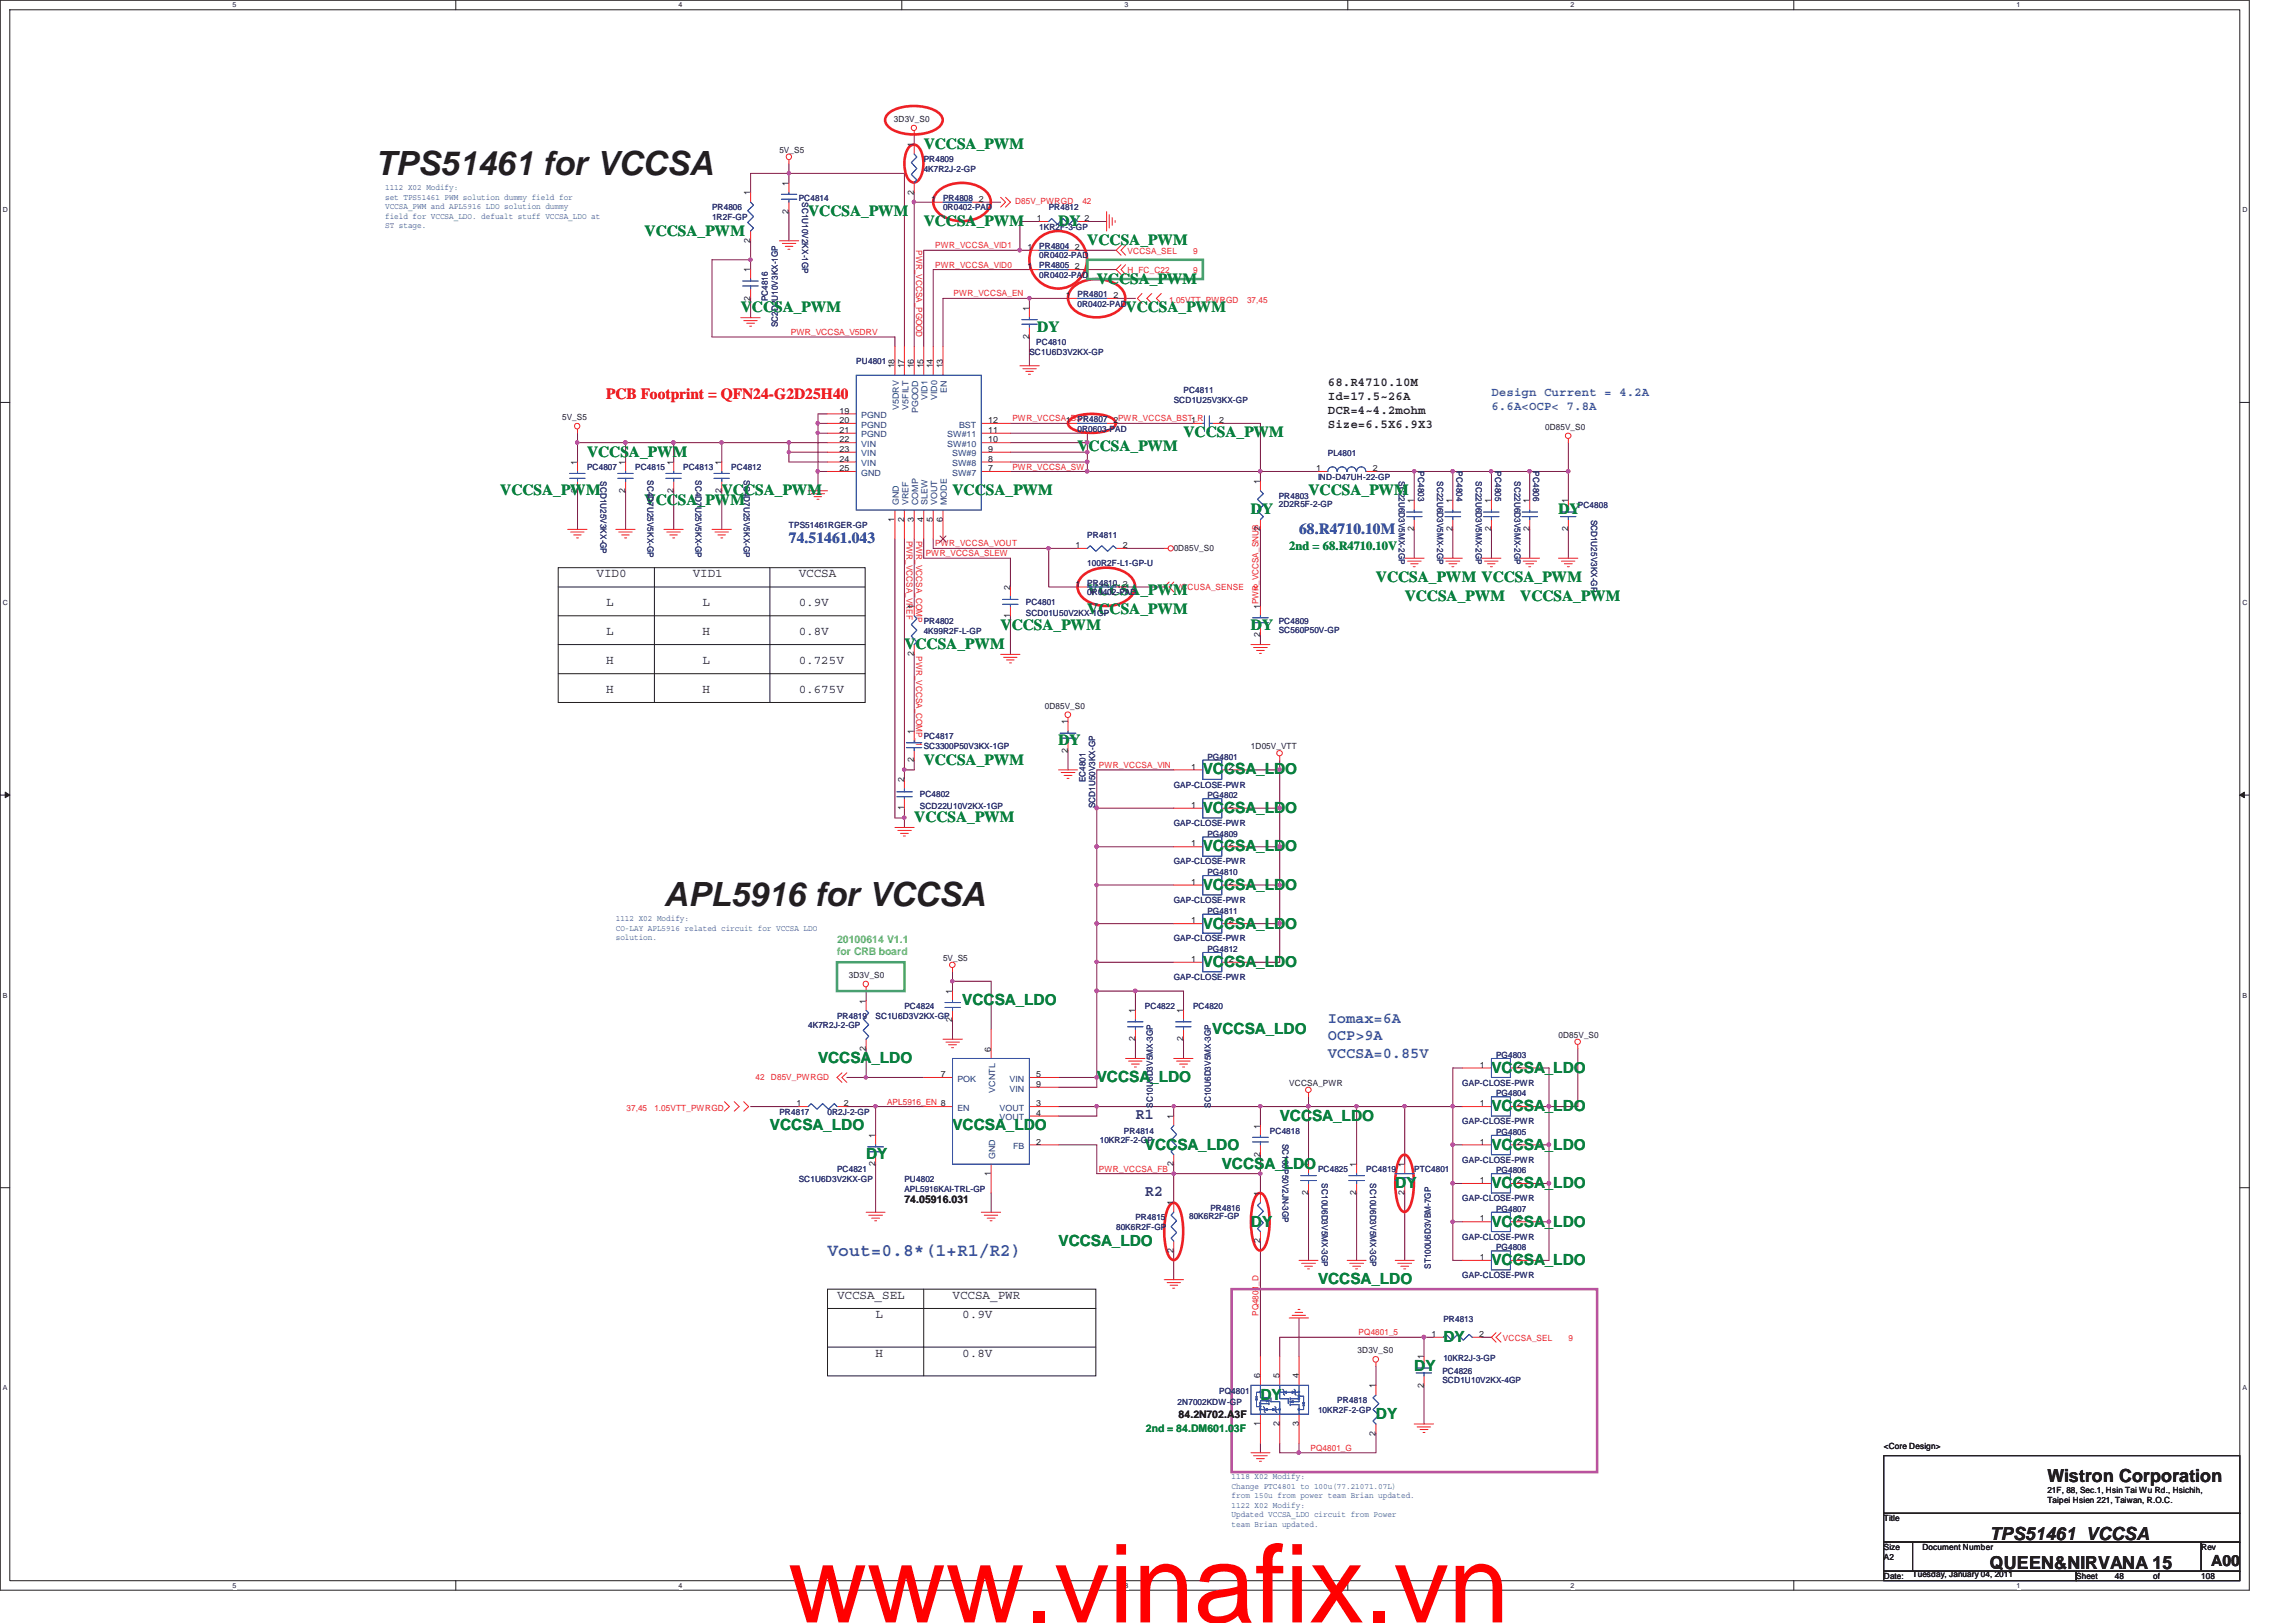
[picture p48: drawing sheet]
<svg xmlns="http://www.w3.org/2000/svg" width="297mm" height="210mm" viewBox="0 0 297 210" stroke-linecap="round" stroke-linejoin="round" font-family="sans-serif">
<defs><g id="words">
<text font-size="14.1" fill="#f00" x="102" y="209.9">www.vinafix.vn</text>
<g font-size="4.3" fill="#231f20">
<text x="48.6" y="22.6">TPS51461 for VCCSA</text>
<text x="85.9" y="117.2">APL5916 for VCCSA</text>
</g>
<text font-size="2.3" fill="#3953a4" x="107.1" y="162.5">Vout=0.8*(1+R1/R2)</text>
<g font-size="2.3" fill="#231f20">
<text x="264.9" y="191.7">Wistron Corporation</text>
<text x="257.4" y="202.9">QUEEN&amp;NIRVANA 15</text>
<text x="257.4" y="199.2">TPS51461_VCCSA</text>
</g>
<g font-size="2" fill="#098040">
<text x="119.5" y="19.3">VCCSA_PWM</text>
<text x="104.6" y="28">VCCSA_PWM</text>
<text x="119.5" y="29.2">VCCSA_PWM</text>
<text x="136.9" y="29.2">DY</text>
<text x="83.4" y="30.5">VCCSA_PWM</text>
<text x="140.7" y="31.7">VCCSA_PWM</text>
<text x="95.8" y="40.4">VCCSA_PWM</text>
<text x="141.9" y="36.7">VCCSA_PWM</text>
<text x="145.6" y="40.4">VCCSA_PWM</text>
<text x="134.2" y="42.9">DY</text>
<text x="75.9" y="59.1">VCCSA_PWM</text>
<text x="139.4" y="58.3">VCCSA_PWM</text>
<text x="153.1" y="56.6">VCCSA_PWM</text>
<text x="64.7" y="64.1">VCCSA_PWM</text>
<text x="83.4" y="65.3">VCCSA_PWM</text>
<text x="93.4" y="64.1">VCCSA_PWM</text>
<text x="123.2" y="64.1">VCCSA_PWM</text>
<text x="169.3" y="64.1">VCCSA_PWM</text>
<text x="161.8" y="66.5">DY</text>
<text x="201.6" y="66.5">DY</text>
<text x="140.7" y="77">VCCSA_PWM</text>
<text x="178" y="75.3">VCCSA_PWM VCCSA_PWM</text>
<text x="181.7" y="77.8">VCCSA_PWM</text>
<text x="196.7" y="77.8">VCCSA_PWM</text>
<text x="117" y="84">VCCSA_PWM</text>
<text x="129.5" y="81.5">VCCSA_PWM</text>
<text x="140.7" y="79.5">VCCSA_PWM</text>
<text x="161.8" y="81.5">DY</text>
<text x="119.5" y="98.9">VCCSA_PWM</text>
<text x="136.9" y="96.4">DY</text>
<text x="155.6" y="100.2">VCCSA_LDO</text>
<text x="118.3" y="106.4">VCCSA_PWM</text>
<text x="155.6" y="105.2">VCCSA_LDO</text>
<text x="155.6" y="110.1">VCCSA_LDO</text>
<text x="155.6" y="115.1">VCCSA_LDO</text>
<text x="155.6" y="120.1">VCCSA_LDO</text>
<text x="155.6" y="125.1">VCCSA_LDO</text>
<text x="124.5" y="130.1">VCCSA_LDO</text>
<text x="105.8" y="137.5">VCCSA_LDO</text>
<text x="156.8" y="133.8">VCCSA_LDO</text>
<text x="141.9" y="140">VCCSA_LDO</text>
<text x="193" y="138.8">VCCSA_LDO</text>
<text x="193" y="143.8">VCCSA_LDO</text>
<text x="99.6" y="146.3">VCCSA_LDO</text>
<text x="112.1" y="150">DY</text>
<text x="123.2" y="146.3">VCCSA_LDO</text>
<text x="148.1" y="148.8">VCCSA_LDO</text>
<text x="165.6" y="145">VCCSA_LDO</text>
<text x="193" y="148.8">VCCSA_LDO</text>
<text x="158.1" y="151.3">VCCSA_LDO</text>
<text x="180.5" y="153.7">DY</text>
<text x="193" y="153.7">VCCSA_LDO</text>
<text x="136.9" y="161.2">VCCSA_LDO</text>
<text x="161.8" y="158.7">DY</text>
<text x="193" y="158.7">VCCSA_LDO</text>
<text x="170.5" y="166.2">VCCSA_LDO</text>
<text x="193" y="163.7">VCCSA_LDO</text>
<text x="186.7" y="173.6">DY</text>
<text x="183" y="177.4">DY</text>
<text x="163.1" y="181.1">DY</text>
<text x="178" y="183.6">DY</text>
</g>
<text font-size="2" fill="#ed2024" x="78.4" y="51.6">PCB Footprint = QFN24-G2D25H40</text>
<g font-size="2" fill="#3953a4">
<text x="102.1" y="70.3">74.51461.043</text>
<text x="168.1" y="69">68.R4710.10M</text>
<text x="171.8" y="132.4">Iomax=6A</text>
<text x="171.8" y="134.6">OCP&gt;9A</text>
<text x="171.8" y="136.9">VCCSA=0.85V</text>
</g>
<g font-size="2" fill="#282973">
<text x="146.9" y="144.8">R1</text>
<text x="148.1" y="154.8">R2</text>
</g>
<text font-size="2" fill="#231f20" x="286" y="202.6">A00</text>
<g font-size="1.6" fill="#231f20">
<text x="171.8" y="49.9">68.R4710.10M</text>
<text x="171.8" y="51.7">Id=17.5~26A</text>
<text x="171.8" y="53.5">DCR=4~4.2mohm</text>
<text x="171.8" y="55.4">Size=6.5X6.9X3</text>
<text x="77.2" y="74.7">VID0</text>
<text x="89.6" y="74.7">VID1</text>
<text x="103.3" y="74.7">VCCSA</text>
<text x="78.4" y="82.2">L</text>
<text x="78.4" y="78.4">L</text>
<text x="90.9" y="82.2">H</text>
<text x="90.9" y="78.4">L</text>
<text x="103.3" y="82.2">0.8V</text>
<text x="103.3" y="78.4">0.9V</text>
<text x="78.4" y="89.7">H</text>
<text x="78.4" y="85.9">H</text>
<text x="90.9" y="85.9">L</text>
<text x="90.9" y="89.7">H</text>
<text x="103.3" y="85.9">0.725V</text>
<text x="103.3" y="89.7">0.675V</text>
<text x="108.3" y="168.1">VCCSA_SEL</text>
<text x="113.3" y="170.6">L</text>
<text x="123.2" y="168.1">VCCSA_PWR</text>
<text x="124.5" y="170.6">0.9V</text>
<text x="113.3" y="175.6">H</text>
<text x="124.5" y="175.6">0.8V</text>
</g>
<g font-size="1.6" fill="#3953a4">
<text x="193" y="51.2">Design Current = 4.2A</text>
<text x="193" y="53">6.6A&lt;OCP&lt; 7.8A</text>
</g>
<text font-size="1.6" fill="#098040" x="166.8" y="71.2">2nd = 68.R4710.10V</text>
<g font-size="1.4" fill="#69bd45">
<text x="108.3" y="122">20100614 V1.1</text>
<text x="108.3" y="123.6">for CRB board</text>
</g>
<g font-size="1.4" fill="#231f20">
<text x="117" y="155.6">74.05916.031</text>
<text x="152.5" y="183.5">84.2N702.A3F</text>
</g>
<text font-size="1.4" fill="#098040" x="148.2" y="185.2">2nd = 84.DM601.03F</text>
<g font-size="1.1" fill="#231f20">
<text x="115.7" y="15.8">3D3V_S0</text>
<text x="100.8" y="19.8">5V_S5</text>
<text x="118.2" y="19" transform="rotate(-90 118.2 19)">1</text>
<text x="97.1" y="25.3" transform="rotate(-90 97.1 25.3)">1</text>
<text x="102" y="27.7" transform="rotate(-90 102 27.7)">2</text>
<text x="102" y="24" transform="rotate(-90 102 24)">1</text>
<text x="118.2" y="25.2" transform="rotate(-90 118.2 25.2)">2</text>
<text x="120.5" y="26.1">1</text>
<text x="126.6" y="26.1">2</text>
<text x="134.2" y="28.6">1</text>
<text x="140.3" y="28.6">2</text>
<text x="97.1" y="35.2" transform="rotate(-90 97.1 35.2)">1</text>
<text x="97.1" y="31.4" transform="rotate(-90 97.1 31.4)">2</text>
<text x="132.9" y="32.3">1</text>
<text x="132.9" y="34.8">1</text>
<text x="139.1" y="32.3">2</text>
<text x="139.1" y="34.8">2</text>
<text x="97.1" y="38.9" transform="rotate(-90 97.1 38.9)">2</text>
<text x="133.1" y="40.2" transform="rotate(-90 133.1 40.2)">1</text>
<text x="137.9" y="38.6">1</text>
<text x="144.1" y="38.6">2</text>
<text x="115.7" y="47.7" transform="rotate(-90 115.7 47.7)">18</text>
<text x="117" y="47.7" transform="rotate(-90 117 47.7)">17</text>
<text x="118.2" y="47.7" transform="rotate(-90 118.2 47.7)">16</text>
<text x="119.5" y="47.7" transform="rotate(-90 119.5 47.7)">15</text>
<text x="120.7" y="47.7" transform="rotate(-90 120.7 47.7)">14</text>
<text x="122" y="47.7" transform="rotate(-90 122 47.7)">13</text>
<text x="133.1" y="43.9" transform="rotate(-90 133.1 43.9)">2</text>
<text x="108.6" y="53.5">19</text>
<text x="72.7" y="54.4">5V_S5</text>
<text x="108.6" y="54.7">20</text>
<text x="108.6" y="56">21</text>
<text x="108.6" y="57.2">22</text>
<text x="108.6" y="58.5">23</text>
<text x="108.6" y="59.7">24</text>
<text x="127.8" y="59.7">8</text>
<text x="127.8" y="58.5">9</text>
<text x="127.8" y="57.2">10</text>
<text x="127.8" y="56">11</text>
<text x="127.8" y="54.7">12</text>
<text x="137.9" y="54.7">1</text>
<text x="144.1" y="54.7">2PWR_VCCSA_BST_R</text>
<text x="154.1" y="54.7">1</text>
<text x="157.7" y="54.7">2</text>
<text x="199.9" y="55.6">0D85V_S0</text>
<text x="74.7" y="63.8" transform="rotate(-90 74.7 63.8)">2</text>
<text x="74.7" y="60.1" transform="rotate(-90 74.7 60.1)">1</text>
<text x="80.9" y="63.8" transform="rotate(-90 80.9 63.8)">2</text>
<text x="80.9" y="60.1" transform="rotate(-90 80.9 60.1)">1</text>
<text x="87.1" y="63.8" transform="rotate(-90 87.1 63.8)">2</text>
<text x="87.1" y="60.1" transform="rotate(-90 87.1 60.1)">1</text>
<text x="93.3" y="63.8" transform="rotate(-90 93.3 63.8)">2</text>
<text x="93.3" y="60.1" transform="rotate(-90 93.3 60.1)">1</text>
<text x="108.6" y="61">25</text>
<text x="127.8" y="61">7</text>
<text x="163" y="62.6" transform="rotate(-90 163 62.6)">1</text>
<text x="170.3" y="61">1</text>
<text x="177.6" y="61">2</text>
<text x="182.9" y="65.1" transform="rotate(-90 182.9 65.1)">1</text>
<text x="187.9" y="65.1" transform="rotate(-90 187.9 65.1)">1</text>
<text x="192.9" y="65.1" transform="rotate(-90 192.9 65.1)">1</text>
<text x="197.9" y="65.1" transform="rotate(-90 197.9 65.1)">1</text>
<text x="202.9" y="65.1" transform="rotate(-90 202.9 65.1)">1</text>
<text x="115.7" y="67.5" transform="rotate(-90 115.7 67.5)">1</text>
<text x="117" y="67.5" transform="rotate(-90 117 67.5)">2</text>
<text x="118.2" y="67.5" transform="rotate(-90 118.2 67.5)">3</text>
<text x="119.5" y="67.5" transform="rotate(-90 119.5 67.5)">4</text>
<text x="120.7" y="67.5" transform="rotate(-90 120.7 67.5)">5</text>
<text x="122" y="67.5" transform="rotate(-90 122 67.5)">6</text>
<text x="139.1" y="70.9">1</text>
<text x="145.3" y="70.9">2</text>
<text x="151.8" y="71.3">0D85V_S0</text>
<text x="163" y="68.7" transform="rotate(-90 163 68.7)">2</text>
<text x="182.9" y="68.7" transform="rotate(-90 182.9 68.7)">2</text>
<text x="187.9" y="68.7" transform="rotate(-90 187.9 68.7)">2</text>
<text x="192.9" y="68.7" transform="rotate(-90 192.9 68.7)">2</text>
<text x="197.9" y="68.7" transform="rotate(-90 197.9 68.7)">2</text>
<text x="202.9" y="68.7" transform="rotate(-90 202.9 68.7)">2</text>
<text x="130.7" y="76.3" transform="rotate(-90 130.7 76.3)">2</text>
<text x="139.1" y="75.9">1</text>
<text x="145.3" y="75.9">2</text>
<text x="118.2" y="78.8" transform="rotate(-90 118.2 78.8)">1</text>
<text x="130.7" y="80" transform="rotate(-90 130.7 80)">1</text>
<text x="163" y="82.5" transform="rotate(-90 163 82.5)">2</text>
<text x="163" y="78.8" transform="rotate(-90 163 78.8)">1PWR_VCCSA_SNUB</text>
<text x="118.2" y="84.9" transform="rotate(-90 118.2 84.9)">2</text>
<text x="118.2" y="95" transform="rotate(-90 118.2 95)">1</text>
<text x="135.2" y="91.7">0D85V_S0</text>
<text x="138.1" y="93.7" transform="rotate(-90 138.1 93.7)">1</text>
<text x="117" y="101.2" transform="rotate(-90 117 101.2)">2</text>
<text x="118.2" y="98.6" transform="rotate(-90 118.2 98.6)">2</text>
<text x="138.1" y="97.4" transform="rotate(-90 138.1 97.4)">2</text>
<text x="154.1" y="99.6">1</text>
<text x="159" y="99.6">2</text>
<text x="161.8" y="96.9">1D05V_VTT</text>
<text x="117" y="104.9" transform="rotate(-90 117 104.9)">1</text>
<text x="154.1" y="104.5">1</text>
<text x="159" y="104.5">2</text>
<text x="154.1" y="109.5">1</text>
<text x="159" y="109.5">2</text>
<text x="154.1" y="114.5">1</text>
<text x="154.1" y="119.5">1</text>
<text x="159" y="114.5">2</text>
<text x="159" y="119.5">2</text>
<text x="122" y="124.3">5V_S5</text>
<text x="154.1" y="124.5">1</text>
<text x="159" y="124.5">2</text>
<text x="109.8" y="126.5">3D3V_S0</text>
<text x="112" y="129.8" transform="rotate(-90 112 129.8)">1</text>
<text x="123.2" y="128.6" transform="rotate(-90 123.2 128.6)">1</text>
<text x="146.9" y="131.1" transform="rotate(-90 146.9 131.1)">1</text>
<text x="153.1" y="131.1" transform="rotate(-90 153.1 131.1)">1</text>
<text x="112" y="136" transform="rotate(-90 112 136)">2</text>
<text x="123.2" y="132.2" transform="rotate(-90 123.2 132.2)">2</text>
<text x="128.2" y="136.1" transform="rotate(-90 128.2 136.1)">6</text>
<text x="146.9" y="134.7" transform="rotate(-90 146.9 134.7)">2</text>
<text x="153.1" y="134.7" transform="rotate(-90 153.1 134.7)">2</text>
<text x="201.6" y="134.2">0D85V_S0</text>
<text x="103" y="143.1">1</text>
<text x="109.2" y="143.1">2</text>
<text x="121.7" y="139.4">7</text>
<text x="134.1" y="139.4">5</text>
<text x="134.1" y="140.6">9</text>
<text x="134.1" y="143.1">3</text>
<text x="166.8" y="140.5">VCCSA_PWR</text>
<text x="191.4" y="138.1">1</text>
<text x="191.4" y="143.1">1</text>
<text x="196.3" y="138.1">2</text>
<text x="196.3" y="143.1">2</text>
<text x="113.2" y="147.2" transform="rotate(-90 113.2 147.2)">1</text>
<text x="134.1" y="148.1">2</text>
<text x="134.1" y="144.4">4</text>
<text x="151.8" y="144.7" transform="rotate(-90 151.8 144.7)">1</text>
<text x="163" y="149.6" transform="rotate(-90 163 149.6)">2</text>
<text x="163" y="146" transform="rotate(-90 163 146)">1</text>
<text x="191.4" y="148.1">1</text>
<text x="196.3" y="148.1">2</text>
<text x="113.2" y="150.9" transform="rotate(-90 113.2 150.9)">2</text>
<text x="128.2" y="152.1" transform="rotate(-90 128.2 152.1)">1</text>
<text x="151.8" y="156" transform="rotate(-90 151.8 156)">1</text>
<text x="151.8" y="150.9" transform="rotate(-90 151.8 150.9)">2</text>
<text x="163" y="154.7" transform="rotate(-90 163 154.7)">1</text>
<text x="169.2" y="154.6" transform="rotate(-90 169.2 154.6)">2</text>
<text x="169.2" y="151" transform="rotate(-90 169.2 151)">1</text>
<text x="175.5" y="154.6" transform="rotate(-90 175.5 154.6)">2</text>
<text x="175.5" y="151" transform="rotate(-90 175.5 151)">1</text>
<text x="181.7" y="154.6" transform="rotate(-90 181.7 154.6)">2</text>
<text x="181.7" y="151" transform="rotate(-90 181.7 151)">1</text>
<text x="191.4" y="153.1">1</text>
<text x="196.3" y="153.1">2</text>
<text x="163" y="160.9" transform="rotate(-90 163 160.9)">2</text>
<text x="191.4" y="158">1</text>
<text x="196.3" y="158">2</text>
<text x="151.8" y="162.1" transform="rotate(-90 151.8 162.1)">2</text>
<text x="191.4" y="163">1</text>
<text x="196.3" y="163">2</text>
<text x="185.2" y="173">1</text>
<text x="191.3" y="173">2</text>
<text x="163" y="178.3" transform="rotate(-90 163 178.3)">6</text>
<text x="165.5" y="178.3" transform="rotate(-90 165.5 178.3)">5</text>
<text x="168" y="178.3" transform="rotate(-90 168 178.3)">4</text>
<text x="175.6" y="175.1">3D3V_S0</text>
<text x="178" y="179.6" transform="rotate(-90 178 179.6)">1</text>
<text x="184.2" y="179.5" transform="rotate(-90 184.2 179.5)">2</text>
<text x="184.2" y="175.8" transform="rotate(-90 184.2 175.8)">1</text>
<text x="163" y="184.5" transform="rotate(-90 163 184.5)">1</text>
<text x="165.5" y="184.5" transform="rotate(-90 165.5 184.5)">2</text>
<text x="168" y="184.5" transform="rotate(-90 168 184.5)">3</text>
<text x="178" y="185.8" transform="rotate(-90 178 185.8)">2</text>
<text x="243.7" y="187.5">&lt;Core Design&gt;</text>
<text x="243.7" y="196.8">Title</text>
<text x="264.9" y="193.1">21F, 88, Sec.1, Hsin Tai Wu Rd., Hsichih,</text>
<text x="264.9" y="194.5">Taipei Hsien 221, Taiwan, R.O.C.</text>
<text x="243.7" y="201.8">A2</text>
<text x="243.7" y="200.6">Size</text>
<text x="248.7" y="200.6">Document Number</text>
<text x="284.8" y="200.6">Rev</text>
<text x="243.7" y="204.3">Date:</text>
<text x="247.4" y="204.1">Tuesday, January 04, 2011</text>
<text x="268.6" y="204.3">Sheet</text>
<text x="273.6" y="204.3">48</text>
<text x="278.6" y="204.3">of</text>
<text x="284.8" y="204.3">108</text>
</g>
<g font-size="1.1" fill="#282973">
<text x="119.5" y="21">PR4809</text>
<text x="119.5" y="22.2">4K7R2J-2-GP</text>
<text x="92.1" y="27.2">PR4806</text>
<text x="92.1" y="28.4">1R2F-GP</text>
<text x="103.3" y="26">PC4814</text>
<text x="103.8" y="26.2" transform="rotate(90 103.8 26.2)">SC1U10V2KX-1GP</text>
<text x="122" y="26">PR4808</text>
<text x="122" y="27.2">0R0402-PAD</text>
<text x="134.4" y="29.7">1KR2F-3-GP</text>
<text x="135.7" y="27.2">PR4812</text>
<text x="134.4" y="32.2">PR4804</text>
<text x="134.4" y="33.4">0R0402-PAD</text>
<text x="134.4" y="34.7">PR4805</text>
<text x="134.4" y="35.9">0R0402-PAD</text>
<text x="99.4" y="39" transform="rotate(-90 99.4 39)">PC4816</text>
<text x="139.4" y="38.4">PR4801</text>
<text x="139.4" y="39.7">0R0402-PAD</text>
<text x="100.6" y="42.3" transform="rotate(-90 100.6 42.3)">SC2D2U10V3KX-1GP</text>
<text x="110.8" y="47.1">PU4801</text>
<text x="133.2" y="45.9">SC1U6D3V2KX-GP</text>
<text x="134.1" y="44.7">PC4810</text>
<text x="151.8" y="52.1">SCD1U25V3KX-GP</text>
<text x="153.1" y="50.9">PC4811</text>
<text x="139.4" y="54.6">PR4807</text>
<text x="139.4" y="55.8">0R0603-PAD</text>
<text x="171.8" y="59">PL4801</text>
<text x="75.9" y="60.8">PC4807</text>
<text x="77.7" y="62.3" transform="rotate(90 77.7 62.3)">SCD1U25V3KX-GP</text>
<text x="82.2" y="60.8">PC4815</text>
<text x="83.8" y="62.1" transform="rotate(90 83.8 62.1)">SC4D7U25V5KX-GP</text>
<text x="88.4" y="60.8">PC4813</text>
<text x="90" y="62.1" transform="rotate(90 90 62.1)">SC4D7U25V5KX-GP</text>
<text x="94.6" y="60.8">PC4812</text>
<text x="96.2" y="62.1" transform="rotate(90 96.2 62.1)">SC4D7U25V5KX-GP</text>
<text x="165.4" y="64.6">PR4803</text>
<text x="165.4" y="65.7">2D2R5F-2-GP</text>
<text x="170.5" y="62.1">IND-D47UH-22-GP</text>
<text x="181" y="62.3" transform="rotate(90 181 62.3)">SC22U6D3V5MX-2GP</text>
<text x="183.5" y="61" transform="rotate(90 183.5 61)">PC4803</text>
<text x="185.9" y="62.3" transform="rotate(90 185.9 62.3)">SC22U6D3V5MX-2GP</text>
<text x="188.4" y="61" transform="rotate(90 188.4 61)">PC4804</text>
<text x="190.9" y="62.3" transform="rotate(90 190.9 62.3)">SC22U6D3V5MX-2GP</text>
<text x="193.4" y="61" transform="rotate(90 193.4 61)">PC4805</text>
<text x="195.9" y="62.3" transform="rotate(90 195.9 62.3)">SC22U6D3V5MX-2GP</text>
<text x="198.4" y="61" transform="rotate(90 198.4 61)">PC4806</text>
<text x="204.1" y="65.8">PC4808</text>
<text x="102.1" y="68.3">TPS51461RGER-GP</text>
<text x="140.7" y="69.6">PR4811</text>
<text x="205.9" y="67.2" transform="rotate(90 205.9 67.2)">SCD1U25V3KX-GP</text>
<text x="140.7" y="73.3">100R2F-L1-GP-U</text>
<text x="140.7" y="75.8">PR4810</text>
<text x="140.7" y="77">0R0402-PAD</text>
<text x="119.5" y="80.7">PR4802</text>
<text x="119.5" y="82">4K99R2F-L-GP</text>
<text x="132.7" y="78.2">PC4801</text>
<text x="132.7" y="79.8">SCD01U50V2KX-1GP</text>
<text x="165.4" y="80.7">PC4809</text>
<text x="165.4" y="81.9">SC560P50V-GP</text>
<text x="119.5" y="95.7">PC4817</text>
<text x="119.5" y="96.9">SC3300P50V3KX-1GP</text>
<text x="140.4" y="101.2" transform="rotate(-90 140.4 101.2)">EC4801</text>
<text x="151.8" y="101.9">GAP-CLOSE-PWR</text>
<text x="156.2" y="98.3">PG4801</text>
<text x="119" y="103.1">PC4802</text>
<text x="119" y="104.6">SCD22U10V2KX-1GP</text>
<text x="141.7" y="104.6" transform="rotate(-90 141.7 104.6)">SCD1U50V3KX-GP</text>
<text x="151.8" y="106.9">GAP-CLOSE-PWR</text>
<text x="156.2" y="103.2">PG4802</text>
<text x="151.8" y="111.8">GAP-CLOSE-PWR</text>
<text x="156.2" y="113.2">PG4810</text>
<text x="156.2" y="108.2">PG4809</text>
<text x="151.8" y="116.8">GAP-CLOSE-PWR</text>
<text x="156.2" y="118.2">PG4811</text>
<text x="151.8" y="121.8">GAP-CLOSE-PWR</text>
<text x="156.2" y="123.2">PG4812</text>
<text x="108.3" y="131.8">PR4819</text>
<text x="113.3" y="131.8">SC1U6D3V2KX-GP</text>
<text x="117" y="130.5">PC4824</text>
<text x="148.1" y="130.5">PC4822</text>
<text x="151.8" y="126.8">GAP-CLOSE-PWR</text>
<text x="154.3" y="130.5">PC4820</text>
<text x="104.6" y="133">4K7R2J-2-GP</text>
<text x="193.5" y="136.9">PG4803</text>
<text x="149.1" y="143.3" transform="rotate(-90 149.1 143.3)">SC10U6D3V5MX-3GP</text>
<text x="156.6" y="143.3" transform="rotate(-90 156.6 143.3)">SC10U6D3V5MX-3GP</text>
<text x="189.2" y="140.5">GAP-CLOSE-PWR</text>
<text x="193.5" y="141.9">PG4804</text>
<text x="100.8" y="144.2">PR4817</text>
<text x="107.1" y="144.2">0R2J-2-GP</text>
<text x="142.3" y="147.8">10KR2F-2-GP</text>
<text x="145.4" y="146.7">PR4814</text>
<text x="164.3" y="146.7">PC4818</text>
<text x="165.9" y="148" transform="rotate(90 165.9 148)">SC100P50V2JN-3GP</text>
<text x="189.2" y="145.5">GAP-CLOSE-PWR</text>
<text x="193.5" y="146.8">PG4805</text>
<text x="103.3" y="152.9">SC1U6D3V2KX-GP</text>
<text x="108.3" y="151.7">PC4821</text>
<text x="117" y="152.9">PU4802</text>
<text x="117" y="154.2">APL5916KAI-TRL-GP</text>
<text x="170.5" y="151.7">PC4825</text>
<text x="171" y="153.1" transform="rotate(90 171 153.1)">SC10U6D3V5MX-3GP</text>
<text x="176.7" y="151.7">PC4819</text>
<text x="177.2" y="153.1" transform="rotate(90 177.2 153.1)">SC10U6D3V5MX-3GP</text>
<text x="183" y="151.7">PTC4801</text>
<text x="189.2" y="155.4">GAP-CLOSE-PWR</text>
<text x="189.2" y="150.4">GAP-CLOSE-PWR</text>
<text x="193.5" y="151.8">PG4806</text>
<text x="144.4" y="159.1">80K6R2F-GP</text>
<text x="146.9" y="157.9">PR4815</text>
<text x="153.8" y="157.8">80K6R2F-GP</text>
<text x="156.6" y="156.7">PR4816</text>
<text x="189.2" y="160.4">GAP-CLOSE-PWR</text>
<text x="193.5" y="161.8">PG4808</text>
<text x="193.5" y="156.8">PG4807</text>
<text x="185.1" y="164.2" transform="rotate(-90 185.1 164.2)">ST100U6D3VBM-7GP</text>
<text x="189.2" y="165.4">GAP-CLOSE-PWR</text>
<text x="186.7" y="171">PR4813</text>
<text x="186.6" y="177.8">PC4826</text>
<text x="186.6" y="178.9">SCD1U10V2KX-4GP</text>
<text x="186.7" y="176.1">10KR2J-3-GP</text>
<text x="152.4" y="181.8">2N7002KDW-GP</text>
<text x="157.7" y="180.3">PQ4801</text>
<text x="170.5" y="182.8">10KR2F-2-GP</text>
<text x="173" y="181.6">PR4818</text>
</g>
<g font-size="1.1" fill="#3953a4">
<text x="49.8" y="24.6">1112 X02 Modify:</text>
<text x="49.8" y="25.8">set TPS51461 PWM solution dummy field for</text>
<text x="49.8" y="27">VCCSA_PWM and APL5916 LDO solution dummy</text>
<text x="49.8" y="28.3">field for VCCSA_LDO. defualt stuff VCCSA_LDO at</text>
<text x="49.8" y="29.5">ST stage.</text>
<text x="79.7" y="119.2">1112 X02 Modify:</text>
<text x="79.7" y="120.4">CO-LAY APL5916 related circuit for VCCSA LDO</text>
<text x="79.7" y="121.7">solution.</text>
<text x="159.3" y="191.4">1118 X02 Modify:</text>
<text x="159.3" y="192.6">Change PTC4801 to 100u(77.21071.07L)</text>
<text x="159.3" y="193.8">from 150u from power team Brian updated.</text>
<text x="159.3" y="195.1">1122 X02 Modify:</text>
<text x="159.3" y="196.3">Updated VCCSA_LDO circuit from Power</text>
<text x="159.3" y="197.5">team Brian updated.</text>
</g>
<g font-size="1.1" fill="#ed2024">
<text x="131.3" y="26.5">D85V_PWRGD</text>
<text x="140" y="26.5">42</text>
<text x="118.5" y="32.4" transform="rotate(90 118.5 32.4)">PWR_VCCSA_PGOOD</text>
<text x="121" y="32.1">PWR_VCCSA_VID1</text>
<text x="121" y="34.6">PWR_VCCSA_VID0</text>
<text x="145.9" y="32.8">VCCSA_SEL</text>
<text x="145.9" y="35.3">H_FC_C22</text>
<text x="154.3" y="35.3">9</text>
<text x="154.3" y="32.8">9</text>
<text x="123.4" y="38.4">PWR_VCCSA_EN</text>
<text x="151.3" y="39.2">1.05VTT_PWRGD</text>
<text x="161.3" y="39.2">37,45</text>
<text x="102.3" y="43.3">PWR_VCCSA_V5DRV</text>
<text x="131" y="54.5">PWR_VCCSA_BST</text>
<text x="131" y="60.7">PWR_VCCSA_SW</text>
<text x="117.3" y="70" transform="rotate(90 117.3 70)">PWR_VCCSA_VREF</text>
<text x="118.5" y="70" transform="rotate(90 118.5 70)">PWR_VCCSA_COMP</text>
<text x="119.8" y="72">PWR_VCCSA_SLEW</text>
<text x="121" y="70.7">PWR_VCCSA_VOUT</text>
<text x="152.1" y="76.4">VCCUSA_SENSE</text>
<text x="162.2" y="76.4">9</text>
<text x="118.5" y="84.9" transform="rotate(90 118.5 84.9)">PWR_VCCSA_COMP_1</text>
<text x="142.2" y="99.4">PWR_VCCSA_VIN</text>
<text x="81.1" y="143.7">37,45</text>
<text x="84.7" y="143.7">1.05VTT_PWRGD</text>
<text x="97.7" y="139.7">42</text>
<text x="99.7" y="139.7">D85V_PWRGD</text>
<text x="114.8" y="142.9">APL5916_EN 8</text>
<text x="142.2" y="151.6">PWR_VCCSA_FB</text>
<text x="162.8" y="170.3" transform="rotate(-90 162.8 170.3)">PQ4801_D</text>
<text x="175.8" y="172.8">PQ4801_5</text>
<text x="194.4" y="173.5">VCCSA_SEL</text>
<text x="202.9" y="173.5">9</text>
<text x="169.5" y="187.7">PQ4801_G</text>
</g>
<g font-size="1.1" fill="#1d437e">
<text x="116.3" y="53" transform="rotate(-90 116.3 53)">V5DRV</text>
<text x="117.5" y="53" transform="rotate(-90 117.5 53)">V5FILT</text>
<text x="118.8" y="53.5" transform="rotate(-90 118.8 53.5)">PGOOD</text>
<text x="120" y="51.8" transform="rotate(-90 120 51.8)">VID1</text>
<text x="121.2" y="51.8" transform="rotate(-90 121.2 51.8)">VID0</text>
<text x="122.5" y="50.8" transform="rotate(-90 122.5 50.8)">EN</text>
<text x="111.4" y="54.1">PGND</text>
<text x="111.4" y="55.3">PGND</text>
<text x="111.4" y="56.6">PGND</text>
<text x="111.4" y="57.8">VIN</text>
<text x="111.4" y="59.1">VIN</text>
<text x="122.6" y="57.8">SW#10</text>
<text x="122.6" y="56.6">SW#11</text>
<text x="123.2" y="59.1">SW#9</text>
<text x="124.1" y="55.3">BST</text>
<text x="111.4" y="60.3">VIN</text>
<text x="111.4" y="61.5">GND</text>
<text x="116.3" y="65.4" transform="rotate(-90 116.3 65.4)">GND</text>
<text x="117.5" y="65.4" transform="rotate(-90 117.5 65.4)">VREF</text>
<text x="118.8" y="65.4" transform="rotate(-90 118.8 65.4)">COMP</text>
<text x="120" y="65.4" transform="rotate(-90 120 65.4)">SLEW</text>
<text x="121.2" y="65.4" transform="rotate(-90 121.2 65.4)">VOUT</text>
<text x="122.5" y="65.4" transform="rotate(-90 122.5 65.4)">MODE</text>
<text x="123.2" y="61.5">SW#7</text>
<text x="123.2" y="60.3">SW#8</text>
<text x="123.9" y="140">POK</text>
<text x="123.9" y="143.7">EN</text>
<text x="128.7" y="141.4" transform="rotate(-90 128.7 141.4)">VCNTL</text>
<text x="129.3" y="143.7">VOUT</text>
<text x="130.6" y="140">VIN</text>
<text x="130.6" y="141.2">VIN</text>
<text x="128.7" y="150" transform="rotate(-90 128.7 150)">GND</text>
<text x="129.3" y="144.9">VOUT</text>
<text x="131.1" y="148.7">FB</text>
</g>
<g font-size=".9" fill="#231f20">
<text x="30.1" y="1">5</text>
<text x="87.8" y="1">4</text>
<text x="145.5" y="1">3</text>
<text x="203.2" y="1">2</text>
<text x="260.9" y="1">1</text>
<text x=".4" y="27.5">D</text>
<text x="290.1" y="27.5">D</text>
<text x=".4" y="78.3">C</text>
<text x="290.1" y="78.3">C</text>
<text x=".4" y="129.1">B</text>
<text x="290.1" y="129.1">B</text>
<text x=".4" y="179.9">A</text>
<text x="290.1" y="179.9">A</text>
<text x="30.1" y="205.4">5</text>
<text x="87.8" y="205.4">4</text>
<text x="145.5" y="205.4">3</text>
<text x="203.2" y="205.4">2</text>
<text x="260.9" y="205.4">1</text>
</g>
</g></defs>
<path d="M0 0h291v205.7h-291zM1.3 1.3h288.5v203.2h-288.5z" fill="none" stroke="#231f20" stroke-width=".13"/>
<g fill="#fff">
<path d="M30.1 .2h.5v1h-.5z"/>
<path d="M30.1 204.6h.5v1.1h-.5z"/>
</g>
<path d="M59 0v1.3M59 204.5v1.2" fill="none" stroke="#231f20" stroke-width=".13"/>
<g fill="#fff">
<path d="M87.8 .2h.5v1h-.5z"/>
<path d="M87.8 204.6h.5v1.1h-.5z"/>
</g>
<path d="M116.7 0v1.3M116.7 204.5v1.2" fill="none" stroke="#231f20" stroke-width=".13"/>
<g fill="#fff">
<path d="M145.5 .2h.5v1h-.5z"/>
<path d="M145.5 204.6h.5v1.1h-.5z"/>
</g>
<path d="M174.4 0v1.3M174.4 204.5v1.2" fill="none" stroke="#231f20" stroke-width=".13"/>
<g fill="#fff">
<path d="M203.2 .2h.5v1h-.5z"/>
<path d="M203.2 204.6h.5v1.1h-.5z"/>
</g>
<path d="M232.1 0v1.3M232.1 204.5v1.2" fill="none" stroke="#231f20" stroke-width=".13"/>
<g fill="#fff">
<path d="M260.9 .2h.5v1h-.5z"/>
<path d="M260.9 204.6h.5v1.1h-.5z"/>
<path d="M.4 26.7h.6v1h-.6z"/>
<path d="M290.1 26.7h.6v1h-.6z"/>
<path d="M.4 77.5h.6v1h-.6z"/>
<path d="M290.1 77.5h.6v1h-.6z"/>
</g>
<path d="M0 52.1h1.3M289.8 52.1h1.2" fill="none" stroke="#231f20" stroke-width=".13"/>
<g fill="#fff">
<path d="M.4 128.3h.6v1h-.6z"/>
<path d="M290.1 128.3h.6v1h-.6z"/>
</g>
<path d="M0 102.9h1.3M289.8 102.9h1.2" fill="none" stroke="#231f20" stroke-width=".13"/>
<path d="M.7 102.5l.6 .4-.6 .3z" fill="#231f20"/>
<path d="M.7 102.5l.6 .4-.6 .3z" fill="none" stroke="#231f20" stroke-width=".13"/>
<path d="M289.8 102.9l.6-.4v.7z" fill="#231f20"/>
<path d="M289.8 102.9l.6-.4v.7z" fill="none" stroke="#231f20" stroke-width=".13"/>
<g fill="#fff">
<path d="M.4 179.1h.5v1h-.5z"/>
<path d="M290.1 179.1h.6v1h-.6z"/>
</g>
<path d="M0 153.7h1.3M289.8 153.7h1.2" fill="none" stroke="#231f20" stroke-width=".13"/>
<path d="M140.7 61h22.4" fill="none" stroke="#7f1442" stroke-width=".13"/>
<path d="M162.9 60.8h.3l.1 .2-.1 .1-.2 .1-.1-.1z" fill-rule="evenodd" fill="#b9529f"/>
<path d="M162.9 60.8h.3l.1 .2-.1 .1-.2 .1-.1-.1z" fill="none" stroke="#b9529f" stroke-width=".13"/>
<path d="M140.5 60.8h.3l.1 .2-.1 .1-.2 .1-.1-.1z" fill-rule="evenodd" fill="#b9529f"/>
<path d="M140.5 60.8h.3l.1 .2-.1 .1-.2 .1-.1-.1z" fill="none" stroke="#b9529f" stroke-width=".13"/>
<path d="M105.8 61h1.3M119.5 69.7v2.5" fill="none" stroke="#7f1442" stroke-width=".13"/>
<path d="M105.6 60.8h.3l.1 .2-.1 .1-.1 .1-.2-.1z" fill-rule="evenodd" fill="#b9529f"/>
<path d="M105.6 60.8h.3l.1 .2-.1 .1-.1 .1-.2-.1z" fill="none" stroke="#b9529f" stroke-width=".13"/>
<path d="M119.5 72.2h11.2M188 61h5v3.7M193 68.5v3.7M138.2 97.1v2.5" fill="none" stroke="#7f1442" stroke-width=".13"/>
<path d="M187.8 60.8h.3l.1 .2-.1 .1-.2 .1-.1-.1z" fill-rule="evenodd" fill="#b9529f"/>
<path d="M187.8 60.8h.3l.1 .2-.1 .1-.2 .1-.1-.1z" fill="none" stroke="#b9529f" stroke-width=".13"/>
<g fill="none" stroke="#7f1442" stroke-width=".13">
<path d="M97.1 31.2v2.4h-5M97.1 38.6v2.5M97.1 22.4h5M102.1 21.2v1.2M102.1 22.4v1.3M74.7 57.3v2.5M93.4 57.3v2.5M130.7 54.8h7.5M144.4 54.8h9.9M158.1 54.8h5M74.7 63.5v5M163.1 68.5v9.9"/>
<path d="M178 61h5v3.7M183 68.5v3.7M202.9 61v3.7M202.9 68.5v3.7M163.1 82.2v1.2"/>
</g>
<path d="M96.9 33.5h.3l.1 .1-.1 .1-.1 .1-.2-.1z" fill-rule="evenodd" fill="#b9529f"/>
<path d="M96.9 33.5h.3l.1 .1-.1 .1-.1 .1-.2-.1z" fill="none" stroke="#b9529f" stroke-width=".13"/>
<path d="M97.1 33.6v1.3M97.1 22.4v2.5M102.1 22.4h14.9" fill="none" stroke="#7f1442" stroke-width=".13"/>
<path d="M101.9 22.2h.3l.1 .2-.1 .2h-.1h-.2z" fill-rule="evenodd" fill="#b9529f"/>
<path d="M101.9 22.2h.3l.1 .2-.1 .2h-.1h-.2z" fill="none" stroke="#b9529f" stroke-width=".13"/>
<path d="M92.1 33.6v10h23.7M80.9 57.3v2.5M87.2 57.3v2.5M202.9 57.3v3.7M87.2 63.5v5M165.6 104.6v5" fill="none" stroke="#7f1442" stroke-width=".13"/>
<path d="M165.4 109.4h.3l.1 .1-.1 .2-.2 .1-.1-.1z" fill-rule="evenodd" fill="#b9529f"/>
<path d="M165.4 109.4h.3l.1 .1-.1 .2-.2 .1-.1-.1z" fill="none" stroke="#b9529f" stroke-width=".13"/>
<path d="M165.4 104.4h.3l.1 .1-.1 .2-.2 .1-.1-.1z" fill-rule="evenodd" fill="#b9529f"/>
<path d="M165.4 104.4h.3l.1 .1-.1 .2-.2 .1-.1-.1z" fill="none" stroke="#b9529f" stroke-width=".13"/>
<path d="M74.7 57.3h6.2M80.9 63.5v5M93.4 63.5v5M141.9 104.6v5M161.8 109.6h3.8" fill="none" stroke="#7f1442" stroke-width=".13"/>
<path d="M80.7 57.1h.3l.1 .1-.1 .2-.1 .1-.2-.1z" fill-rule="evenodd" fill="#b9529f"/>
<path d="M80.7 57.1h.3l.1 .1-.1 .2-.1 .1-.2-.1z" fill="none" stroke="#b9529f" stroke-width=".13"/>
<path d="M74.5 57.1h.3l.1 .1-.1 .2-.1 .1-.2-.1z" fill-rule="evenodd" fill="#b9529f"/>
<path d="M74.5 57.1h.3l.1 .1-.1 .2-.1 .1-.2-.1z" fill="none" stroke="#b9529f" stroke-width=".13"/>
<path d="M151.8 109.6h-9.9v4.9M165.6 109.6v4.9h-3.8" fill="none" stroke="#7f1442" stroke-width=".13"/>
<path d="M141.7 109.4h.3l.1 .1-.1 .2-.1 .1-.2-.1z" fill-rule="evenodd" fill="#b9529f"/>
<path d="M141.7 109.4h.3l.1 .1-.1 .2-.1 .1-.2-.1z" fill="none" stroke="#b9529f" stroke-width=".13"/>
<path d="M141.9 114.5h9.9" fill="none" stroke="#7f1442" stroke-width=".13"/>
<path d="M141.7 114.4h.3l.1 .1-.1 .1-.1 .1-.2-.1z" fill-rule="evenodd" fill="#b9529f"/>
<path d="M141.7 114.4h.3l.1 .1-.1 .1-.1 .1-.2-.1z" fill="none" stroke="#b9529f" stroke-width=".13"/>
<path d="M102.1 27.4v3.8M197.9 61h5M141.9 148.1v3.7" fill="none" stroke="#7f1442" stroke-width=".13"/>
<path d="M202.7 60.8h.3l.1 .2-.1 .1-.1 .1-.2-.1z" fill-rule="evenodd" fill="#b9529f"/>
<path d="M202.7 60.8h.3l.1 .2-.1 .1-.1 .1-.2-.1z" fill="none" stroke="#b9529f" stroke-width=".13"/>
<path d="M197.7 60.8h.3l.1 .2-.1 .1-.1 .1-.2-.1z" fill-rule="evenodd" fill="#b9529f"/>
<path d="M197.7 60.8h.3l.1 .2-.1 .1-.1 .1-.2-.1z" fill="none" stroke="#b9529f" stroke-width=".13"/>
<path d="M141.9 143.2h9.9" fill="none" stroke="#7f1442" stroke-width=".13"/>
<path d="M141.7 143h.3l.1 .1-.1 .2h-.1h-.2z" fill-rule="evenodd" fill="#b9529f"/>
<path d="M141.7 143h.3l.1 .1-.1 .2h-.1h-.2z" fill="none" stroke="#b9529f" stroke-width=".13"/>
<path d="M112.1 135.7v3.7M112.1 128.2v1.3M128.2 127v6.2M141.9 151.8h9.9v3.8" fill="none" stroke="#7f1442" stroke-width=".13"/>
<path d="M151.7 151.7h.3l.1 .1-.1 .2-.2 .1-.1-.1z" fill-rule="evenodd" fill="#b9529f"/>
<path d="M151.7 151.7h.3l.1 .1-.1 .2-.2 .1-.1-.1z" fill="none" stroke="#b9529f" stroke-width=".13"/>
<path d="M141.9 143.2v1.2M151.8 143.2v1.2M163.1 143.2h6.2M200.4 143.2h3.7M151.8 161.8v3.8" fill="none" stroke="#7f1442" stroke-width=".13"/>
<path d="M169.1 143h.3l.1 .1-.1 .2h-.2h-.1z" fill-rule="evenodd" fill="#b9529f"/>
<path d="M169.1 143h.3l.1 .1-.1 .2h-.2h-.1z" fill="none" stroke="#b9529f" stroke-width=".13"/>
<path d="M162.9 143h.3l.1 .1-.1 .2h-.2h-.1z" fill-rule="evenodd" fill="#b9529f"/>
<path d="M162.9 143h.3l.1 .1-.1 .2h-.2h-.1z" fill="none" stroke="#b9529f" stroke-width=".13"/>
<path d="M163.1 143.2v2.4M163.1 149.4v2.4h-11.3" fill="none" stroke="#7f1442" stroke-width=".13"/>
<path d="M162.9 151.7h.3l.1 .1-.1 .2-.2 .1-.1-.1z" fill-rule="evenodd" fill="#b9529f"/>
<path d="M162.9 151.7h.3l.1 .1-.1 .2-.2 .1-.1-.1z" fill="none" stroke="#b9529f" stroke-width=".13"/>
<path d="M151.7 151.7h.3l.1 .1-.1 .2-.2 .1-.1-.1z" fill-rule="evenodd" fill="#b9529f"/>
<path d="M151.7 151.7h.3l.1 .1-.1 .2-.2 .1-.1-.1z" fill="none" stroke="#b9529f" stroke-width=".13"/>
<path d="M136.9 148.1h5M151.8 150.6v1.2M200.4 143.2v4.9" fill="none" stroke="#7f1442" stroke-width=".13"/>
<path d="M200.2 143h.3l.1 .1-.1 .2h-.1h-.2z" fill-rule="evenodd" fill="#b9529f"/>
<path d="M200.2 143h.3l.1 .1-.1 .2h-.1h-.2z" fill="none" stroke="#b9529f" stroke-width=".13"/>
<path d="M181.7 143.2h6.3" fill="none" stroke="#7f1442" stroke-width=".13"/>
<path d="M181.5 143h.4v.1v.2h-.2h-.2z" fill-rule="evenodd" fill="#b9529f"/>
<path d="M181.5 143h.4v.1v.2h-.2h-.2z" fill="none" stroke="#b9529f" stroke-width=".13"/>
<path d="M188 138.2h1.2M199.2 138.2h1.2v5h-1.2M204.1 135.7v7.5M188 143.2h1.2" fill="none" stroke="#7f1442" stroke-width=".13"/>
<path d="M200.2 143h.3l.1 .1-.1 .2h-.1h-.2z" fill-rule="evenodd" fill="#b9529f"/>
<path d="M200.2 143h.3l.1 .1-.1 .2h-.1h-.2z" fill="none" stroke="#b9529f" stroke-width=".13"/>
<path d="M199.2 158.1h1.2v5" fill="none" stroke="#7f1442" stroke-width=".13"/>
<path d="M200.2 157.9h.3l.1 .2-.1 .1-.1 .1-.2-.1z" fill-rule="evenodd" fill="#b9529f"/>
<path d="M200.2 157.9h.3l.1 .2-.1 .1-.1 .1-.2-.1z" fill="none" stroke="#b9529f" stroke-width=".13"/>
<path d="M200.4 148.1v5h-1.2" fill="none" stroke="#7f1442" stroke-width=".13"/>
<path d="M200.2 147.9h.3l.1 .2-.1 .2h-.1h-.2z" fill-rule="evenodd" fill="#b9529f"/>
<path d="M200.2 147.9h.3l.1 .2-.1 .2h-.1h-.2z" fill="none" stroke="#b9529f" stroke-width=".13"/>
<path d="M109.6 139.4h2.5M141.9 128.2v11.2M188 158.1h1.2M199.2 148.1h1.2M199.2 163.1h1.2" fill="none" stroke="#7f1442" stroke-width=".13"/>
<path d="M141.7 128h.3l.1 .2-.1 .2h-.1h-.2z" fill-rule="evenodd" fill="#b9529f"/>
<path d="M141.7 128h.3l.1 .2-.1 .2h-.1h-.2z" fill="none" stroke="#b9529f" stroke-width=".13"/>
<path d="M136.9 139.4h5M188 143.2v4.9M188 163.1h1.2" fill="none" stroke="#7f1442" stroke-width=".13"/>
<path d="M187.8 143h.3l.1 .1-.1 .2h-.2h-.1z" fill-rule="evenodd" fill="#b9529f"/>
<path d="M187.8 143h.3l.1 .1-.1 .2h-.2h-.1z" fill="none" stroke="#b9529f" stroke-width=".13"/>
<path d="M123.2 127v1.2M123.2 131.9v2.5M169.3 154.3v8.8M175.5 154.3v8.8M188 148.1v5" fill="none" stroke="#7f1442" stroke-width=".13"/>
<path d="M187.8 147.9h.3l.1 .2-.1 .2h-.2h-.1z" fill-rule="evenodd" fill="#b9529f"/>
<path d="M187.8 147.9h.3l.1 .2-.1 .2h-.2h-.1z" fill="none" stroke="#b9529f" stroke-width=".13"/>
<path d="M188 148.1h1.2M188 153.1h1.2M188 158.1v5" fill="none" stroke="#7f1442" stroke-width=".13"/>
<path d="M187.8 157.9h.3l.1 .2-.1 .1-.2 .1-.1-.1z" fill-rule="evenodd" fill="#b9529f"/>
<path d="M187.8 157.9h.3l.1 .2-.1 .1-.2 .1-.1-.1z" fill="none" stroke="#b9529f" stroke-width=".13"/>
<path d="M123.2 125.7v1.3h5" fill="none" stroke="#7f1442" stroke-width=".13"/>
<path d="M123 126.8h.4v.2v.1l-.2 .1-.2-.1z" fill-rule="evenodd" fill="#b9529f"/>
<path d="M123 126.8h.4v.2v.1l-.2 .1-.2-.1z" fill="none" stroke="#b9529f" stroke-width=".13"/>
<path d="M141.9 99.6h9.9M161.8 99.6h3.8M165.6 98.3v1.3M165.6 99.6v5M141.9 104.6h9.9M141.9 124.5v3.7" fill="none" stroke="#7f1442" stroke-width=".13"/>
<path d="M165.4 99.4h.3l.1 .2-.1 .1-.2 .1-.1-.1z" fill-rule="evenodd" fill="#b9529f"/>
<path d="M165.4 99.4h.3l.1 .2-.1 .1-.2 .1-.1-.1z" fill="none" stroke="#b9529f" stroke-width=".13"/>
<path d="M163.1 61h7.4M161.8 104.6h3.8M188 153.1v5" fill="none" stroke="#7f1442" stroke-width=".13"/>
<path d="M187.8 152.9h.3l.1 .2-.1 .1-.2 .1-.1-.1z" fill-rule="evenodd" fill="#b9529f"/>
<path d="M187.8 152.9h.3l.1 .2-.1 .1-.2 .1-.1-.1z" fill="none" stroke="#b9529f" stroke-width=".13"/>
<path d="M151.8 143.2h11.3" fill="none" stroke="#7f1442" stroke-width=".13"/>
<path d="M151.7 143h.3l.1 .1-.1 .2h-.2h-.1z" fill-rule="evenodd" fill="#b9529f"/>
<path d="M151.7 143h.3l.1 .1-.1 .2h-.2h-.1z" fill="none" stroke="#b9529f" stroke-width=".13"/>
<path d="M146.9 128.2h6.2M175.5 143.2h-6.2v7.4" fill="none" stroke="#7f1442" stroke-width=".13"/>
<path d="M169.1 143h.3l.1 .1-.1 .2h-.2h-.1z" fill-rule="evenodd" fill="#b9529f"/>
<path d="M169.1 143h.3l.1 .1-.1 .2h-.2h-.1z" fill="none" stroke="#b9529f" stroke-width=".13"/>
<path d="M175.5 143.2v7.4M200.4 153.1v5" fill="none" stroke="#7f1442" stroke-width=".13"/>
<path d="M200.2 152.9h.3l.1 .2-.1 .1-.1 .1-.2-.1z" fill-rule="evenodd" fill="#b9529f"/>
<path d="M200.2 152.9h.3l.1 .2-.1 .1-.1 .1-.2-.1z" fill="none" stroke="#b9529f" stroke-width=".13"/>
<path d="M112.1 139.4h7.4" fill="none" stroke="#7f1442" stroke-width=".13"/>
<path d="M111.9 139.2h.2l.1 .2-.1 .1-.1 .1-.1-.1z" fill-rule="evenodd" fill="#b9529f"/>
<path d="M111.9 139.2h.2l.1 .2-.1 .1-.1 .1-.1-.1z" fill="none" stroke="#b9529f" stroke-width=".13"/>
<path d="M153.1 128.2v2.5M153.1 134.4v2.5M109.6 143.2h9.9M163.1 151.8v2.5M169.3 141.9v1.3" fill="none" stroke="#7f1442" stroke-width=".13"/>
<path d="M113.1 143h.3l.1 .1-.1 .2h-.2h-.1z" fill-rule="evenodd" fill="#b9529f"/>
<path d="M113.1 143h.3l.1 .1-.1 .2h-.2h-.1z" fill="none" stroke="#b9529f" stroke-width=".13"/>
<path d="M141.9 99.6v5M113.3 150.6v6.2M113.3 143.2v3.7M136.9 144.4h5M181.7 143.2v7.4" fill="none" stroke="#7f1442" stroke-width=".13"/>
<path d="M141.7 104.4h.3l.1 .1-.1 .2-.1 .1-.2-.1z" fill-rule="evenodd" fill="#b9529f"/>
<path d="M141.7 104.4h.3l.1 .1-.1 .2-.1 .1-.2-.1z" fill="none" stroke="#b9529f" stroke-width=".13"/>
<path d="M141.9 139.4v1.3M188 138.2v5M128.2 154.3v2.5" fill="none" stroke="#7f1442" stroke-width=".13"/>
<path d="M141.7 139.2h.3l.1 .2-.1 .1-.1 .1-.2-.1z" fill-rule="evenodd" fill="#b9529f"/>
<path d="M141.7 139.2h.3l.1 .2-.1 .1-.1 .1-.2-.1z" fill="none" stroke="#b9529f" stroke-width=".13"/>
<path d="M141.9 128.2h5v2.5M136.9 140.7h5" fill="none" stroke="#7f1442" stroke-width=".13"/>
<path d="M146.7 128h.3l.1 .2-.1 .2h-.1h-.2z" fill-rule="evenodd" fill="#b9529f"/>
<path d="M146.7 128h.3l.1 .2-.1 .2h-.1h-.2z" fill="none" stroke="#b9529f" stroke-width=".13"/>
<path d="M146.9 134.4v2.5M175.5 143.2h6.2M181.7 154.3v8.8" fill="none" stroke="#7f1442" stroke-width=".13"/>
<path d="M175.3 143h.3l.1 .1-.1 .2h-.1h-.2z" fill-rule="evenodd" fill="#b9529f"/>
<path d="M175.3 143h.3l.1 .1-.1 .2h-.1h-.2z" fill="none" stroke="#b9529f" stroke-width=".13"/>
<path d="M120.7 34.9v9.9M133.2 38.6v1.2M107.1 53.5h-1.3v1.3M115.8 69.7v36.1h1.2v-1.2" fill="none" stroke="#7f1442" stroke-width=".13"/>
<path d="M133 38.4h.3l.1 .2-.1 .1-.1 .1-.2-.1z" fill-rule="evenodd" fill="#b9529f"/>
<path d="M133 38.4h.3l.1 .2-.1 .1-.1 .1-.2-.1z" fill="none" stroke="#b9529f" stroke-width=".13"/>
<path d="M138.2 38.6h-16.2v6.2M144.4 38.6h2.5M133.2 43.6v3.7M117 105.8v1.3" fill="none" stroke="#7f1442" stroke-width=".13"/>
<path d="M116.8 105.6h.3l.1 .2-.1 .1-.1 .1-.2-.1z" fill-rule="evenodd" fill="#b9529f"/>
<path d="M116.8 105.6h.3l.1 .2-.1 .1-.1 .1-.2-.1z" fill="none" stroke="#b9529f" stroke-width=".13"/>
<path d="M117 99.6v1.2M118.3 84.7v9.9" fill="none" stroke="#7f1442" stroke-width=".13"/>
<path d="M116.8 99.4h.3l.1 .2-.1 .1-.1 .1-.2-.1z" fill-rule="evenodd" fill="#b9529f"/>
<path d="M116.8 99.4h.3l.1 .2-.1 .1-.1 .1-.2-.1z" fill="none" stroke="#b9529f" stroke-width=".13"/>
<path d="M118.3 24.9v1.3M74.7 56v1.3M130.7 56h10M130.7 57.3h10M117 69.7v29.9h1.3v-1.3M120.7 69.7v1.2" fill="none" stroke="#7f1442" stroke-width=".13"/>
<path d="M140.5 57.1h.3l.1 .1-.1 .2-.2 .1-.1-.1z" fill-rule="evenodd" fill="#b9529f"/>
<path d="M140.5 57.1h.3l.1 .1-.1 .2-.2 .1-.1-.1z" fill="none" stroke="#b9529f" stroke-width=".13"/>
<path d="M130.7 72.2v3.7M193 61h4.9v3.7M197.9 68.5v3.7" fill="none" stroke="#7f1442" stroke-width=".13"/>
<path d="M192.8 60.8h.2l.1 .2-.1 .1-.1 .1-.1-.1z" fill-rule="evenodd" fill="#b9529f"/>
<path d="M192.8 60.8h.2l.1 .2-.1 .1-.1 .1-.1-.1z" fill="none" stroke="#b9529f" stroke-width=".13"/>
<path d="M97.1 143.2h6.2M185.5 173h-1.3v2.5M191.7 173h1.3M165.6 186.7v1.3h2.5" fill="none" stroke="#7f1442" stroke-width=".13"/>
<path d="M184 172.8h.4v.2v.1l-.2 .1-.2-.1z" fill-rule="evenodd" fill="#b9529f"/>
<path d="M184 172.8h.4v.2v.1l-.2 .1-.2-.1z" fill="none" stroke="#b9529f" stroke-width=".13"/>
<path d="M118.3 69.7v8.7M163.1 160.6v14.9M165.6 173v2.5M168.1 170.5v5M178 176.7v2.5M184.2 179.2v5M163.1 186.7v1.3M178 185.5v2.5h-9.9" fill="none" stroke="#7f1442" stroke-width=".13"/>
<path d="M167.9 187.8h.3v.1v.2l-.2 .1-.1-.1z" fill-rule="evenodd" fill="#b9529f"/>
<path d="M167.9 187.8h.3v.1v.2l-.2 .1-.1-.1z" fill="none" stroke="#b9529f" stroke-width=".13"/>
<path d="M118.3 17.4v1.3M118.3 26.2h2.4M119.5 32.4v12.4M127 26.2h2.5M105.8 54.8h1.3M163.1 54.8v6.2M130.7 61h10M165.6 173h18.6M168.1 186.7v1.3" fill="none" stroke="#7f1442" stroke-width=".13"/>
<path d="M105.6 54.6h.3l.1 .1-.1 .2-.1 .1-.2-.1z" fill-rule="evenodd" fill="#b9529f"/>
<path d="M105.6 54.6h.3l.1 .1-.1 .2-.1 .1-.2-.1z" fill="none" stroke="#b9529f" stroke-width=".13"/>
<path d="M105.8 54.8v1.2M120.7 70.9h15M135.7 70.9v5h3.7M135.7 70.9h3.7M145.6 70.9h5M145.6 75.9h5" fill="none" stroke="#7f1442" stroke-width=".13"/>
<path d="M135.5 70.8h.3l.1 .1-.1 .2-.2 .1-.1-.1z" fill-rule="evenodd" fill="#b9529f"/>
<path d="M135.5 70.8h.3l.1 .1-.1 .2-.2 .1-.1-.1z" fill="none" stroke="#b9529f" stroke-width=".13"/>
<path d="M107.1 57.3h-5v1.2v1.3h5" fill="none" stroke="#7f1442" stroke-width=".13"/>
<path d="M101.9 57.1h.3l.1 .1-.1 .2-.1 .1-.2-.1z" fill-rule="evenodd" fill="#b9529f"/>
<path d="M101.9 57.1h.3l.1 .1-.1 .2-.1 .1-.2-.1z" fill="none" stroke="#b9529f" stroke-width=".13"/>
<path d="M130.7 58.5h10" fill="none" stroke="#7f1442" stroke-width=".13"/>
<path d="M140.5 58.3h.3l.1 .2-.1 .1-.2 .1-.1-.1z" fill-rule="evenodd" fill="#b9529f"/>
<path d="M140.5 58.3h.3l.1 .2-.1 .1-.2 .1-.1-.1z" fill="none" stroke="#b9529f" stroke-width=".13"/>
<path d="M131.9 32.4h1.3M139.4 32.4h5M140.7 58.5v2.5M140.7 56v1.3" fill="none" stroke="#7f1442" stroke-width=".13"/>
<path d="M131.8 32.2h.3l.1 .1-.1 .2-.2 .1-.1-.1z" fill-rule="evenodd" fill="#b9529f"/>
<path d="M131.8 32.2h.3l.1 .1-.1 .2-.2 .1-.1-.1z" fill="none" stroke="#b9529f" stroke-width=".13"/>
<path d="M117 22.4v22.4M134.4 28.7h-2.5v3.7h-12.4M140.7 28.7h2.5M141.9 119.5h9.9" fill="none" stroke="#7f1442" stroke-width=".13"/>
<path d="M141.7 119.3h.3l.1 .2-.1 .1-.1 .1-.2-.1z" fill-rule="evenodd" fill="#b9529f"/>
<path d="M141.7 119.3h.3l.1 .2-.1 .1-.1 .1-.2-.1z" fill="none" stroke="#b9529f" stroke-width=".13"/>
<path d="M105.8 56h1.3M105.8 61v2.5M141.9 114.5v5" fill="none" stroke="#7f1442" stroke-width=".13"/>
<path d="M105.6 55.9h.3l.1 .1-.1 .1-.1 .1-.2-.1z" fill-rule="evenodd" fill="#b9529f"/>
<path d="M105.6 55.9h.3l.1 .1-.1 .1-.1 .1-.2-.1z" fill="none" stroke="#b9529f" stroke-width=".13"/>
<path d="M80.9 57.3h6.3M105.8 56v5M115.8 43.6v1.2" fill="none" stroke="#7f1442" stroke-width=".13"/>
<path d="M87 57.1h.3v.1v.2l-.2 .1-.1-.1z" fill-rule="evenodd" fill="#b9529f"/>
<path d="M87 57.1h.3v.1v.2l-.2 .1-.1-.1z" fill="none" stroke="#b9529f" stroke-width=".13"/>
<path d="M80.7 57.1h.3l.1 .1-.1 .2-.1 .1-.2-.1z" fill-rule="evenodd" fill="#b9529f"/>
<path d="M80.7 57.1h.3l.1 .1-.1 .2-.1 .1-.2-.1z" fill="none" stroke="#b9529f" stroke-width=".13"/>
<path d="M87.2 57.3h6.2" fill="none" stroke="#7f1442" stroke-width=".13"/>
<path d="M87 57.1h.3v.1v.2l-.2 .1-.1-.1z" fill-rule="evenodd" fill="#b9529f"/>
<path d="M87 57.1h.3v.1v.2l-.2 .1-.1-.1z" fill="none" stroke="#b9529f" stroke-width=".13"/>
<path d="M93.4 57.3h8.7" fill="none" stroke="#7f1442" stroke-width=".13"/>
<path d="M93.2 57.1h.3l.1 .1-.1 .2-.2 .1-.1-.1z" fill-rule="evenodd" fill="#b9529f"/>
<path d="M93.2 57.1h.3l.1 .1-.1 .2-.2 .1-.1-.1z" fill="none" stroke="#b9529f" stroke-width=".13"/>
<path d="M102.1 58.5h5" fill="none" stroke="#7f1442" stroke-width=".13"/>
<path d="M101.9 58.3h.3l.1 .2-.1 .1-.1 .1-.2-.1z" fill-rule="evenodd" fill="#b9529f"/>
<path d="M101.9 58.3h.3l.1 .2-.1 .1-.1 .1-.2-.1z" fill="none" stroke="#b9529f" stroke-width=".13"/>
<path d="M130.7 59.8h10M140.7 57.3v1.2M163.1 61v1.3" fill="none" stroke="#7f1442" stroke-width=".13"/>
<path d="M140.5 59.6h.3l.1 .1-.1 .2-.2 .1-.1-.1z" fill-rule="evenodd" fill="#b9529f"/>
<path d="M140.5 59.6h.3l.1 .1-.1 .2-.2 .1-.1-.1z" fill="none" stroke="#b9529f" stroke-width=".13"/>
<path d="M118.3 26.2v18.6" fill="none" stroke="#7f1442" stroke-width=".13"/>
<path d="M118.1 26h.3v.1v.2l-.2 .1-.1-.1z" fill-rule="evenodd" fill="#b9529f"/>
<path d="M118.1 26h.3v.1v.2l-.2 .1-.1-.1z" fill="none" stroke="#b9529f" stroke-width=".13"/>
<path d="M130.7 79.7v5M183 61h5v3.7M188 68.5v3.7" fill="none" stroke="#7f1442" stroke-width=".13"/>
<path d="M182.8 60.8h.3l.1 .2-.1 .1-.1 .1-.2-.1z" fill-rule="evenodd" fill="#b9529f"/>
<path d="M182.8 60.8h.3l.1 .2-.1 .1-.1 .1-.2-.1z" fill="none" stroke="#b9529f" stroke-width=".13"/>
<path d="M165.6 114.5v5h-3.8" fill="none" stroke="#7f1442" stroke-width=".13"/>
<path d="M165.4 119.3h.3l.1 .2-.1 .1-.2 .1-.1-.1z" fill-rule="evenodd" fill="#b9529f"/>
<path d="M165.4 119.3h.3l.1 .2-.1 .1-.2 .1-.1-.1z" fill="none" stroke="#b9529f" stroke-width=".13"/>
<path d="M165.4 114.4h.3l.1 .1-.1 .1-.2 .1-.1-.1z" fill-rule="evenodd" fill="#b9529f"/>
<path d="M165.4 114.4h.3l.1 .1-.1 .1-.2 .1-.1-.1z" fill="none" stroke="#b9529f" stroke-width=".13"/>
<path d="M141.9 124.5h9.9" fill="none" stroke="#7f1442" stroke-width=".13"/>
<path d="M141.7 124.3h.3l.1 .2-.1 .1-.1 .1-.2-.1z" fill-rule="evenodd" fill="#b9529f"/>
<path d="M141.7 124.3h.3l.1 .2-.1 .1-.1 .1-.2-.1z" fill="none" stroke="#b9529f" stroke-width=".13"/>
<path d="M120.7 34.9h12.5M139.4 34.9h5M141.9 119.5v5M165.6 119.5v5h-3.8M136.9 143.2h5" fill="none" stroke="#7f1442" stroke-width=".13"/>
<g fill="none" stroke="#ed2024" stroke-width=".13">
<path d="M118.3 16.9v.5M100.8 31.2h2.5M101.2 31.5h1.8M101.6 31.9h1M101.9 32.3h.3M102.1 20.7v.5M129.5 25.5l.6 .7-.6 .6M130.1 25.5l.6 .7-.6 .6M134.4 28.7h1.3M139.4 28.7h1.3M143.2 27.4v2.5M143.5 27.8v1.7"/>
<path d="M143.9 28.1v1.1M144.3 28.5v.3M145 31.7l-.6 .7 .6 .6M145 34.2l-.6 .7 .6 .6M145.6 31.7l-.6 .7 .6 .6M145.6 34.2l-.6 .7 .6 .6M147.7 38l-.6 .6 .6 .6M149 38l-.6 .6 .6 .6M150.2 38l-.6 .6 .6 .6M74.7 55.5v.5M95.8 41.1h2.5M96.2 41.5h1.8"/>
<path d="M96.6 41.8h1M97 42.2h.2M131.9 47.3h2.5M132.3 47.7h1.8M132.7 48h1M133.1 48.4h.2M202.9 56.8v.5M73.4 68.5h2.5M73.8 68.8h1.8M74.2 69.2h1M74.6 69.6h.2M79.7 68.5h2.5"/>
<path d="M80 68.8h1.8M80.4 69.2h1M80.8 69.6h.3M85.9 68.5h2.5M86.3 68.8h1.7M86.7 69.2h.9M87 69.6h.3M92.1 68.5h2.5M92.5 68.8h1.7M92.9 69.2h.9M93.3 69.6h.2M104.6 63.5h2.5"/>
<path d="M104.9 63.9h1.8M105.3 64.3h1M105.7 64.6h.3M150.6 70.9h.5M151.3 75.3l-.7 .6 .7 .7M151.8 75.3l-.5 .6 .5 .7M181.7 72.2h2.5M182.1 72.6h1.8M182.5 72.9h1M182.8 73.3h.3M183 64.7v1.3M183 67.2v1.3"/>
<path d="M186.7 72.2h2.5M187.1 72.6h1.7M187.4 72.9h1.1M187.8 73.3h.3M191.7 72.2h2.5M192.1 72.6h1.7M192.4 72.9h1M192.8 73.3h.3M193 64.7v1.3M193 67.2v1.3M196.7 72.2h2.5M197.1 72.6h1.7"/>
<path d="M197.4 72.9h1M197.8 73.3h.2M201.6 72.2h2.5M202 72.6h1.7M202.4 72.9h1M202.8 73.3h.2M129.5 84.7h2.4M129.8 85h1.8M130.2 85.4h1M130.6 85.8h.2M136.9 99.6h2.5M137.3 99.9h1.8"/>
<path d="M138.2 92.9v.5M161.8 83.4h2.5M162.2 83.8h1.8M162.6 84.2h1M162.9 84.5h.3M165.6 97.8v.5M115.8 107.1h2.5M116.2 107.4h1.7M116.5 107.8h1M116.9 108.2h.2M137.7 100.3h1M138 100.7h.3"/>
<path d="M151.8 114.5h3.8M158.1 114.5h3.7M108.9 138.8l-.6 .6 .6 .6M109.6 138.8l-.7 .6 .7 .6M112.1 127.7v.5M122 134.4h2.5M122.4 134.8h1.7M122.7 135.2h1M123.1 135.5h.3M123.2 125.2v.5M145.6 136.9h2.5M146 137.3h1.7"/>
<path d="M146.4 137.7h1M146.8 138h.2M151.8 136.9h2.5M152.2 137.3h1.8M152.6 137.7h1M153 138h.2M204.1 135.2v.5M93.7 142.5l.7 .7-.7 .6M95 142.5l.6 .7-.6 .6M96.2 142.5l.7 .7-.7 .6M112.1 156.8h2.4M112.4 157.2h1.8"/>
<path d="M112.8 157.6h1M113.2 157.9h.2M127 156.8h2.5M127.3 157.2h1.8M127.7 157.6h1M128.1 157.9h.3M169.3 141.4v.5M175.5 150.6v1.2M175.5 153.1v1.2M150.6 165.6h2.5M151 165.9h1.7M151.4 166.3h1"/>
<path d="M151.7 166.7h.3M163.1 175.5v3.7M165.6 175.5v3.7M166.8 170.5h2.5M167.2 170.2h1.7M167.6 169.8h.9M167.9 169.4h.3M168.1 163.1h2.4M168.1 175.5v3.7M168.4 163.4h1.8M168.8 163.8h1M169.2 164.2h.2"/>
<path d="M174.3 163.1h2.4M174.6 163.4h1.8M175 163.8h1M175.4 164.2h.2M178 176.3v.4M180.5 163.1h2.5M180.8 163.4h1.8M181.2 163.8h1M181.6 164.2h.3M193.5 172.4l-.5 .6 .5 .6M194.2 172.4l-.7 .6 .7 .6M161.8 188h2.5"/>
<path d="M162.2 188.3h1.8M162.6 188.7h1M162.9 189.1h.3M163.1 183v3.7M165.6 183v3.7M168.1 183v3.7M183 184.2h2.5M183.3 184.6h1.8M183.7 185h1M184.1 185.3h.3"/>
<circle cx="118.2" cy="16.5" r=".34"/>
<circle cx="102" cy="20.3" r=".35"/>
<circle cx="74.7" cy="55.1" r=".35"/>
<circle cx="202.9" cy="56.4" r=".36"/>
<circle cx="151.5" cy="70.9" r=".34"/>
<circle cx="138.1" cy="92.5" r=".37"/>
<circle cx="165.5" cy="97.4" r=".36"/>
<circle cx="112" cy="127.3" r=".35"/>
<circle cx="123.2" cy="124.8" r=".36"/>
<circle cx="204.1" cy="134.8" r=".36"/>
<circle cx="169.3" cy="141" r=".36"/>
<circle cx="178" cy="175.9" r=".37"/>
</g>
<g fill="none" stroke="#231f20" stroke-width=".13">
<path d="M72.2 73.4h39.7v17.5h-39.7zM72.2 75.9h39.7M72.2 79.7h39.7M84.7 73.4v17.5M99.6 73.4v17.5M72.2 83.4h39.7M72.2 87.2h39.7M107.1 166.8h34.7v11.2h-34.7zM107.1 169.3h34.7M107.1 174.3h34.7M119.5 166.8v11.2M243.7 188.3h46.1v7.5h-46.1z"/>
<path d="M243.7 195.8h46.1v3.7h-46.1zM243.7 199.5h3.7v3.8h-3.7zM247.4 199.5h37.4v3.8h-37.4zM284.8 199.5h5v3.8h-5zM243.7 203.3h24.9v1.2h-24.9zM268.6 203.3h21.2v1.2h-21.2z"/>
</g>
<g fill="none" stroke="#ed2024" stroke-width=".34">
<path d="M114.9 14.7a5.8 5.8 0 0 1 5-.8 2.92 2.92 0 0 1 2 1.2 1.24 1.24 0 0 1-.8 1.6 6.4 6.4 0 0 1-5.8 0 1.2 1.2 0 0 1-.4-2zM117.6 19a.76 .76 0 0 1 1.3 0 4 4 0 0 1 0 4.3 .76 .76 0 0 1-1.3 0 4.1 4.1 0 0 1 0-4.3zM121.5 24.6a5 5 0 0 1 5.9 0 1.85 1.85 0 0 1 0 3.1 4.9 4.9 0 0 1-5.9 0 1.87 1.87 0 0 1 0-3.1zM139 37a4.8 4.8 0 0 1 6.2 .5 1.81 1.81 0 0 1-.4 2.6 4.9 4.9 0 0 1-5.8 0 1.88 1.88 0 0 1 0-3.1zM138.3 54.4a3.2 3.2 0 0 1 2.1-.8 6.1 6.1 0 0 1 3.5 .6l.3 .2 .2 .4a1.67 1.67 0 0 1-1.6 1 6.2 6.2 0 0 1-4.2-.4l-.3-.3-.1-.3zM140.2 74.4a5 5 0 0 1 5.8 0 1.85 1.85 0 0 1 0 3.1 4.9 4.9 0 0 1-5.8 0 1.87 1.87 0 0 1 0-3.1zM151.6 155.7l.2-.1a1.56 1.56 0 0 1 1 1.4 8.7 8.7 0 0 1-.4 5.6l-.3 .3-.3 .1a1.55 1.55 0 0 1-.9-1.4 8.8 8.8 0 0 1 .4-5.6zM162.7 154.4l.3-.1a1.56 1.56 0 0 1 1 1.4 8.8 8.8 0 0 1-.4 5.7l-.3 .3-.3 .1a1.56 1.56 0 0 1-.9-1.4 9.2 9.2 0 0 1 .4-5.7zM181.4 149.5l.3-.1a1.56 1.56 0 0 1 .9 1.4 8.7 8.7 0 0 1-.4 5.6l-.2 .3-.3 .1a1.56 1.56 0 0 1-.9-1.4 9 9 0 0 1 .4-5.6z"/>
<circle cx="136.9" cy="33.6" r="3.7"/>
</g>
<path d="M159.3 166.8h47.3v23.7h-47.3z" fill="none" stroke="#b9529f" stroke-width=".34"/>
<path d="M140.7 33.6h14.9v2.5h-14.9zM108.3 124.5h8.7v3.7h-8.7z" fill="none" stroke="#69bd45" stroke-width=".34"/>
<g fill="none" stroke="#3953a4" stroke-width=".13">
<path d="M135.7 28.7l.4-.4 .7 .7 .7-.7 .8 .7 .8-.7 .3 .4M182 66.2h2M182 66.8h2M183 66v.2M183 66.8v.4M191.9 66.2h2M191.9 66.8h2M193 66v.2M193 66.8v.4M155.6 113.3h2.5v2.5h-2.5zM174.5 152.1h2M174.5 152.7h2"/>
<path d="M175.5 151.8v.3M175.5 152.7v.4M163.1 179.2v1.6h1.1M165.6 179.2v1.8h1.1v.6M165.9 179.7l.2 .2v.5l.1 .1M167.4 179.7l.2 .2v.5l.1 .1M168.1 179.2v2.2h-1.2M162.4 180.7h.3M162.6 180.7l.1 .4h-.3zM163.1 182.4h1.8M163.1 180.1h-.5v1.9M163.1 181.6h1.1"/>
<path d="M163.4 182l.2 .1v.5l.1 .1M163.6 182.4l.4-.2v.3zM163.8 181.1l.4 .1-.4 .2zM164.2 181.2h-1.1v1.8M164.2 181.5v.2M164.2 181.1v.3M164.2 180.7v.3M164.4 180.8v.6h1.2v1.6M164.7 182.2l.4 .2-.4 .1zM164.9 182l.2 .1v.5l.1 .1M165.1 182.4h.5M165.6 180.1h.5l.3 .2v-.3l-.3 .1h1.3"/>
<path d="M166.9 181h1.2M166.9 181.4l.4-.2v.3zM166.9 181.6v.3M166.9 181.2v.3M166.9 180.8v.3M166.9 181.7h1.2v1.3M168.1 180.1h-.5l-.4 .2v-.3l.4 .1M168.1 180.6h.6v1.8h-.6M168.5 181.5h.3l-.1 .4zM168.5 181.9h.3"/>
</g>
<path d="M163 182.3h.1v.1h-.1z" fill-rule="evenodd" fill="#3953a4"/>
<path d="M163 182.3h.1v.1h-.1z" fill="none" stroke="#3953a4" stroke-width=".13"/>
<path d="M163 181.5h.1v.1h-.1z" fill-rule="evenodd" fill="#3953a4"/>
<path d="M163 181.5h.1v.1h-.1z" fill="none" stroke="#3953a4" stroke-width=".13"/>
<path d="M163 180h.1v.2h-.1z" fill-rule="evenodd" fill="#3953a4"/>
<path d="M163 180h.1v.2h-.1z" fill="none" stroke="#3953a4" stroke-width=".13"/>
<path d="M168 182.3h.1v.1h-.1z" fill-rule="evenodd" fill="#3953a4"/>
<path d="M168 182.3h.1v.1h-.1z" fill="none" stroke="#3953a4" stroke-width=".13"/>
<path d="M168 180.9h.1v.1h-.1z" fill-rule="evenodd" fill="#3953a4"/>
<path d="M168 180.9h.1v.1h-.1z" fill="none" stroke="#3953a4" stroke-width=".13"/>
<path d="M168 180.5l.1 .1-.1 .1z" fill-rule="evenodd" fill="#3953a4"/>
<path d="M168 180.5l.1 .1-.1 .1z" fill="none" stroke="#3953a4" stroke-width=".13"/>
<path d="M168 180h.1v.2h-.1z" fill-rule="evenodd" fill="#3953a4"/>
<path d="M168 180h.1v.2h-.1z" fill="none" stroke="#3953a4" stroke-width=".13"/>
<path d="M163 181.9h.1v.1h-.1z" fill-rule="evenodd" fill="#3953a4"/>
<path d="M162.6 182h.5M163 181.9h.1v.1h-.1z" fill="none" stroke="#3953a4" stroke-width=".13"/>
<path d="M165.5 180h.1v.2h-.1z" fill-rule="evenodd" fill="#3953a4"/>
<path d="M165.5 180h.1v.2h-.1z" fill="none" stroke="#3953a4" stroke-width=".13"/>
<path d="M165.5 182.3h.1v.1h-.1z" fill-rule="evenodd" fill="#3953a4"/>
<g fill="none" stroke="#3953a4" stroke-width=".13">
<path d="M161.8 179.2h7.5v3.8h-7.5zM163.1 179.2v1.6h1.1M165.6 179.2v1.8h1.1v.6M165.9 179.7l.2 .2v.5l.1 .1M167.4 179.7l.2 .2v.5l.1 .1M168.1 179.2v2.2h-1.2M162.4 180.7h.3M162.6 180.7l.1 .4h-.3zM163.1 182.4h1.8M163.1 180.1h-.5v1.9M163.1 181.6h1.1M163.4 182l.2 .1v.5l.1 .1"/>
<path d="M163.6 182.4l.4-.2v.3zM163.8 181.1l.4 .1-.4 .2zM164.2 181.2h-1.1v1.8M164.2 181.5v.2M164.2 181.1v.3M164.2 180.7v.3M164.4 180.8v.6h1.2v1.6M164.7 182.2l.4 .2-.4 .1zM164.9 182l.2 .1v.5l.1 .1M165.1 182.4h.5M165.5 182.3h.1v.1h-.1zM165.6 180.1h.5l.3 .2v-.3l-.3 .1h1.3"/>
<path d="M166.9 181h1.2M166.9 181.4l.4-.2v.3zM166.9 181.6v.3M166.9 181.2v.3M166.9 180.8v.3M166.9 181.7h1.2v1.3M168.1 180.1h-.5l-.4 .2v-.3l.4 .1M168.1 180.6h.6v1.8h-.6M168.5 181.5h.3l-.1 .4zM168.5 181.9h.3"/>
</g>
<path d="M163 182.3h.1v.1h-.1z" fill-rule="evenodd" fill="#3953a4"/>
<path d="M163 182.3h.1v.1h-.1z" fill="none" stroke="#3953a4" stroke-width=".13"/>
<path d="M163 181.5h.1v.1h-.1z" fill-rule="evenodd" fill="#3953a4"/>
<path d="M163 181.5h.1v.1h-.1z" fill="none" stroke="#3953a4" stroke-width=".13"/>
<path d="M163 180h.1v.2h-.1z" fill-rule="evenodd" fill="#3953a4"/>
<path d="M163 180h.1v.2h-.1z" fill="none" stroke="#3953a4" stroke-width=".13"/>
<path d="M168 182.3h.1v.1h-.1z" fill-rule="evenodd" fill="#3953a4"/>
<path d="M168 182.3h.1v.1h-.1z" fill="none" stroke="#3953a4" stroke-width=".13"/>
<path d="M168 180.9h.1v.1h-.1z" fill-rule="evenodd" fill="#3953a4"/>
<path d="M168 180.9h.1v.1h-.1z" fill="none" stroke="#3953a4" stroke-width=".13"/>
<path d="M168 180.5l.1 .1-.1 .1z" fill-rule="evenodd" fill="#3953a4"/>
<path d="M168 180.5l.1 .1-.1 .1z" fill="none" stroke="#3953a4" stroke-width=".13"/>
<path d="M168 180h.1v.2h-.1z" fill-rule="evenodd" fill="#3953a4"/>
<path d="M168 180h.1v.2h-.1z" fill="none" stroke="#3953a4" stroke-width=".13"/>
<path d="M163 181.9h.1v.1h-.1z" fill-rule="evenodd" fill="#3953a4"/>
<path d="M162.6 182h.5M163 181.9h.1v.1h-.1z" fill="none" stroke="#3953a4" stroke-width=".13"/>
<path d="M165.5 180h.1v.2h-.1z" fill-rule="evenodd" fill="#3953a4"/>
<path d="M165.5 180h.1v.2h-.1z" fill="none" stroke="#3953a4" stroke-width=".13"/>
<path d="M165.5 182.3h.1v.1h-.1z" fill-rule="evenodd" fill="#3953a4"/>
<g fill="none" stroke="#3953a4" stroke-width=".13">
<path d="M118.3 19.9l.3 .4-.7 .7 .7 .8-.7 .8 .7 .7-.3 .4M96.1 36.4h2M96.1 37h2M97.1 26.2l.4 .3-.8 .8 .8 .7-.8 .8 .8 .7-.4 .4M97.1 36.1v.3M97.1 37v.4M101.1 25.8h2M101.1 25.1h2M102.1 24.9v.2M102.1 25.8v.4M122 26.2h3.7M134.4 32.4h3.8"/>
<path d="M134.4 34.9h3.8M139.4 38.6h3.8M110.8 48.6h16.2v17.4h-16.2zM132.2 41.9h2M132.2 41.4h2M133.2 41.1v.3M133.2 41.9v.4M139.4 54.8h3.8M155.6 54.8h.2M155.8 53.8v2M156.5 53.8v2M156.5 54.8h.3"/>
<path d="M73.7 61.9h2M73.7 61.3h2M74.7 61v.3M74.7 61.9v.4M79.9 61.9h2M79.9 61.3h2M80.9 61v.3M80.9 61.9v.4M86.1 61.9h2M86.1 61.3h2M87.2 61v.3M87.2 61.9v.4"/>
<path d="M92.4 61.3h2M92.4 61.9h2M93.4 61v.3M93.4 61.9v.4M118.3 79.7l.3 .3-.7 .8 .7 .7-.7 .8 .7 .8-.3 .3M129.7 77.6h2M129.7 78.2h2M130.7 78.2v.2M130.7 77.2v.4M140.7 70.9l.4-.3 .7 .7 .7-.7 .8 .7 .7-.7 .4 .3M140.7 75.9h3.7M162 79.9h2.1"/>
<path d="M163.1 63.5l.3 .4-.7 .7 .7 .8-.7 .7 .7 .7-.3 .4M163.1 79.7v.2M173 61a.59 .59 0 0 0-.6-.6 .59 .59 0 0 0-.6 .6M174.2 61a.61 .61 0 0 0-.6-.6 .61 .61 0 0 0-.6 .6M175.5 61a.59 .59 0 0 0-.6-.6 .59 .59 0 0 0-.6 .6M176.7 61a.59 .59 0 0 0-.6-.6 .59 .59 0 0 0-.6 .6M186.9 66.2h2.1M186.9 66.8h2.1M188 66v.2M188 66.8v.4M196.9 66.2h2M196.9 66.8h2"/>
<path d="M197.9 66v.2M197.9 66.8v.4M201.9 66.2h2M201.9 66.8h2M202.9 66v.2M202.9 66.8v.4M117.3 96.1h1.9M117.3 96.7h1.9M118.3 95.8v.3M118.3 96.7v.4M137.2 94.9h2M137.2 95.5h2"/>
<path d="M138.2 94.6v.3M138.2 95.5v.3M155.6 98.3h2.5v2.5h-2.5zM162 80.6h2.1M163.1 80.6v.3M116 103.1h2M116 102.4h2M117 103.1v.2M117 102.1v.3M155.6 118.3h2.5v2.4h-2.5zM155.6 103.3h2.5v2.5h-2.5zM155.6 108.3h2.5v2.5h-2.5z"/>
<path d="M112.1 130.7l.3 .4-.7 .7 .7 .8-.7 .7 .7 .8-.3 .3M122.3 129.7h1.9M122.3 130.3h1.9M123.2 136.9h10v13.7h-10zM123.2 129.5v.2M123.2 130.3v.4M145.9 132.2h2M145.9 132.8h2M146.9 131.9v.3M146.9 132.8v.4M152.1 132.2h2M152.1 132.8h2"/>
<path d="M153.1 131.9v.3M153.1 132.8v.4M155.6 123.2h2.5v2.5h-2.5zM193 136.9h2.4v2.5h-2.4zM104.6 143.2l.3-.4 .8 .7 .7-.7 .8 .7 .7-.7 .4 .4M112.3 148.4h2M112.3 149h2M113.3 148.1v.3M113.3 149v.4M151.8 145.6l-.3 .4 .7 .8-.7 .7 .7 .7-.7 .8 .3 .4M151.8 156.8l-.3 .4 .7 .7-.7 .8 .7 .8-.7 .7 .3 .4M162 147.1h2.1"/>
<path d="M162 147.7h2.1M163.1 155.6l-.4 .4 .7 .7-.7 .8 .7 .7-.7 .8 .4 .3M163.1 146.9v.2M163.1 147.7v.4M168.3 152.1h2M168.3 152.7h2M169.3 151.8v.3M169.3 152.7v.4M180.5 152.7a2.1 2.1 0 0 1 2.4 0M180.5 151.8h2.5M181.7 152.4v.7M193 141.9h2.4v2.5h-2.4z"/>
<path d="M193 151.8h2.4v2.5h-2.4zM193 146.9h2.4v2.5h-2.4zM193 156.8h2.4v2.5h-2.4zM161.8 179.2h7.5v3.8h-7.5zM183.2 177h2M183.2 177.6h2M184.2 176.7v.3M184.2 177.6v.4M186.7 173l.4-.4 .7 .8 .8-.8 .7 .8 .8-.8 .4 .4M193 161.8h2.4v2.5h-2.4zM165.5 182.3h.1v.1h-.1zM178 180.5l-.4 .3 .8 .8-.8 .8 .8 .7-.8 .8 .4 .3"/>
</g>
<g fill="none" stroke="#ed2024" stroke-width=".13">
<path d="M118.3 18.7v1.2M97.1 24.9v1.3M97.1 29.9v1.3M97.1 34.9v1.2M97.1 37.4v1.2M102.1 23.7v1.2M102.1 26.2v1.2M118.3 23.7v1.2M120.7 26.2h1.3M125.7 26.2h1.3M133.2 32.4h1.2M133.2 34.9h1.2"/>
<path d="M133.2 39.8v1.3M138.2 38.6h1.2M138.2 32.4h1.2M138.2 34.9h1.2M143.2 38.6h1.2M74.7 59.8v1.2M80.9 59.8v1.2M87.2 59.8v1.2M93.4 59.8v1.2M107.1 54.8h3.7M107.1 59.8h3.7M107.1 58.5h3.7"/>
<path d="M107.1 57.3h3.7M107.1 56h3.7M107.1 53.5h3.7M115.8 44.8v3.8M117 44.8v3.8M118.3 44.8v3.8M119.5 44.8v3.8M120.7 44.8v3.8M122 44.8v3.8M127 54.8h3.7M127 59.8h3.7M127 58.5h3.7"/>
<path d="M127 57.3h3.7M127 56h3.7M133.2 42.3v1.3M138.2 54.8h1.2M143.2 54.8h1.2M154.3 54.8h1.3M156.8 54.8h1.3M74.7 62.3v1.2M80.9 62.3v1.2M87.2 62.3v1.2M93.4 62.3v1.2M107.1 61h3.7"/>
<path d="M115.8 66v3.7M117 66v3.7M118.3 66v3.7M118.3 78.4v1.3M119.5 66v3.7M120.7 66v3.7M122 66v3.7M127 61h3.7M130.7 75.9v1.3M130.7 78.4v1.3M139.4 70.9h1.3M139.4 75.9h1.3"/>
<path d="M144.4 70.9h1.2M144.4 75.9h1.2M163.1 62.3v1.2M163.1 67.2v1.3M163.1 78.4v1.3M170.5 61h1.3M176.7 61h1.3M188 64.7v1.3M188 67.2v1.3M197.9 64.7v1.3M197.9 67.2v1.3M202.9 64.7v1.3"/>
<path d="M202.9 67.2v1.3M118.3 83.4v1.3M118.3 94.6v1.2M118.3 97.1v1.2M138.2 93.4v1.2M138.2 95.8v1.3M151.8 99.6h3.8M158.1 99.6h3.7M163.1 80.9v1.3M117 100.8v1.3M117 103.3v1.3M151.8 119.5h3.8"/>
<path d="M151.8 104.6h3.8M151.8 109.6h3.8M158.1 119.5h3.7M158.1 104.6h3.7M158.1 109.6h3.7M112.1 129.5v1.2M112.1 134.4v1.3M119.5 139.4h3.7M123.2 128.2v1.3M123.2 130.7v1.2M128.2 133.2v3.7M133.2 139.4h3.7"/>
<path d="M146.9 130.7v1.2M146.9 133.2v1.2M151.8 124.5h3.8M153.1 130.7v1.2M153.1 133.2v1.2M158.1 124.5h3.7M189.2 138.2h3.8M195.4 138.2h3.8M103.3 143.2h1.3M108.3 143.2h1.3M113.3 146.9v1.2M113.3 149.4v1.2"/>
<path d="M119.5 143.2h3.7M128.2 150.6v3.7M133.2 143.2h3.7M133.2 148.1h3.7M133.2 144.4h3.7M133.2 140.7h3.7M151.8 144.4v1.2M151.8 149.4v1.2M151.8 155.6v1.2M163.1 145.6v1.3M163.1 148.1v1.3M163.1 154.3v1.3"/>
<path d="M163.1 159.3v1.3M169.3 150.6v1.2M169.3 153.1v1.2M181.7 150.6v1.2M181.7 153.1v1.2M189.2 143.2h3.8M189.2 153.1h3.8M189.2 148.1h3.8M189.2 158.1h3.8M195.4 143.2h3.8M195.4 153.1h3.8M195.4 148.1h3.8"/>
<path d="M195.4 158.1h3.8M151.8 160.6v1.2M178 179.2v1.3M184.2 175.5v1.2M184.2 178v1.2M185.5 173h1.2M189.2 163.1h3.8M190.5 173h1.2M195.4 163.1h3.8M178 184.2v1.3"/>
</g>
<path d="M121.6 69.3l.8 .8M122.4 69.3l-.8 .8" fill="none" stroke="#7f421c" stroke-width=".13"/>
<path d="M162.9 60.8h.3l.1 .2-.1 .1-.2 .1-.1-.1z" fill-rule="evenodd" fill="#b9529f"/>
<path d="M162.9 60.8h.3l.1 .2-.1 .1-.2 .1-.1-.1z" fill="none" stroke="#b9529f" stroke-width=".13"/>
<path d="M140.5 60.8h.3l.1 .2-.1 .1-.2 .1-.1-.1z" fill-rule="evenodd" fill="#b9529f"/>
<path d="M140.5 60.8h.3l.1 .2-.1 .1-.2 .1-.1-.1z" fill="none" stroke="#b9529f" stroke-width=".13"/>
<path d="M105.6 60.8h.3l.1 .2-.1 .1-.1 .1-.2-.1z" fill-rule="evenodd" fill="#b9529f"/>
<path d="M105.6 60.8h.3l.1 .2-.1 .1-.1 .1-.2-.1z" fill="none" stroke="#b9529f" stroke-width=".13"/>
<path d="M187.8 60.8h.3l.1 .2-.1 .1-.2 .1-.1-.1z" fill-rule="evenodd" fill="#b9529f"/>
<path d="M187.8 60.8h.3l.1 .2-.1 .1-.2 .1-.1-.1z" fill="none" stroke="#b9529f" stroke-width=".13"/>
<path d="M96.9 33.5h.3l.1 .1-.1 .1-.1 .1-.2-.1z" fill-rule="evenodd" fill="#b9529f"/>
<path d="M96.9 33.5h.3l.1 .1-.1 .1-.1 .1-.2-.1z" fill="none" stroke="#b9529f" stroke-width=".13"/>
<path d="M101.9 22.2h.3l.1 .2-.1 .2h-.1h-.2z" fill-rule="evenodd" fill="#b9529f"/>
<path d="M101.9 22.2h.3l.1 .2-.1 .2h-.1h-.2z" fill="none" stroke="#b9529f" stroke-width=".13"/>
<path d="M165.4 109.4h.3l.1 .1-.1 .2-.2 .1-.1-.1z" fill-rule="evenodd" fill="#b9529f"/>
<path d="M165.4 109.4h.3l.1 .1-.1 .2-.2 .1-.1-.1z" fill="none" stroke="#b9529f" stroke-width=".13"/>
<path d="M165.4 104.4h.3l.1 .1-.1 .2-.2 .1-.1-.1z" fill-rule="evenodd" fill="#b9529f"/>
<path d="M165.4 104.4h.3l.1 .1-.1 .2-.2 .1-.1-.1z" fill="none" stroke="#b9529f" stroke-width=".13"/>
<path d="M80.7 57.1h.3l.1 .1-.1 .2-.1 .1-.2-.1z" fill-rule="evenodd" fill="#b9529f"/>
<path d="M80.7 57.1h.3l.1 .1-.1 .2-.1 .1-.2-.1z" fill="none" stroke="#b9529f" stroke-width=".13"/>
<path d="M74.5 57.1h.3l.1 .1-.1 .2-.1 .1-.2-.1z" fill-rule="evenodd" fill="#b9529f"/>
<path d="M74.5 57.1h.3l.1 .1-.1 .2-.1 .1-.2-.1z" fill="none" stroke="#b9529f" stroke-width=".13"/>
<path d="M141.7 109.4h.3l.1 .1-.1 .2-.1 .1-.2-.1z" fill-rule="evenodd" fill="#b9529f"/>
<path d="M141.7 109.4h.3l.1 .1-.1 .2-.1 .1-.2-.1z" fill="none" stroke="#b9529f" stroke-width=".13"/>
<path d="M141.7 114.4h.3l.1 .1-.1 .1-.1 .1-.2-.1z" fill-rule="evenodd" fill="#b9529f"/>
<path d="M141.7 114.4h.3l.1 .1-.1 .1-.1 .1-.2-.1z" fill="none" stroke="#b9529f" stroke-width=".13"/>
<path d="M202.7 60.8h.3l.1 .2-.1 .1-.1 .1-.2-.1z" fill-rule="evenodd" fill="#b9529f"/>
<path d="M202.7 60.8h.3l.1 .2-.1 .1-.1 .1-.2-.1z" fill="none" stroke="#b9529f" stroke-width=".13"/>
<path d="M197.7 60.8h.3l.1 .2-.1 .1-.1 .1-.2-.1z" fill-rule="evenodd" fill="#b9529f"/>
<path d="M197.7 60.8h.3l.1 .2-.1 .1-.1 .1-.2-.1z" fill="none" stroke="#b9529f" stroke-width=".13"/>
<path d="M141.7 143h.3l.1 .1-.1 .2h-.1h-.2z" fill-rule="evenodd" fill="#b9529f"/>
<path d="M141.7 143h.3l.1 .1-.1 .2h-.1h-.2z" fill="none" stroke="#b9529f" stroke-width=".13"/>
<path d="M151.7 151.7h.3l.1 .1-.1 .2-.2 .1-.1-.1z" fill-rule="evenodd" fill="#b9529f"/>
<path d="M151.7 151.7h.3l.1 .1-.1 .2-.2 .1-.1-.1z" fill="none" stroke="#b9529f" stroke-width=".13"/>
<path d="M169.1 143h.3l.1 .1-.1 .2h-.2h-.1z" fill-rule="evenodd" fill="#b9529f"/>
<path d="M169.1 143h.3l.1 .1-.1 .2h-.2h-.1z" fill="none" stroke="#b9529f" stroke-width=".13"/>
<path d="M162.9 143h.3l.1 .1-.1 .2h-.2h-.1z" fill-rule="evenodd" fill="#b9529f"/>
<path d="M162.9 143h.3l.1 .1-.1 .2h-.2h-.1z" fill="none" stroke="#b9529f" stroke-width=".13"/>
<path d="M162.9 151.7h.3l.1 .1-.1 .2-.2 .1-.1-.1z" fill-rule="evenodd" fill="#b9529f"/>
<path d="M162.9 151.7h.3l.1 .1-.1 .2-.2 .1-.1-.1z" fill="none" stroke="#b9529f" stroke-width=".13"/>
<path d="M151.7 151.7h.3l.1 .1-.1 .2-.2 .1-.1-.1z" fill-rule="evenodd" fill="#b9529f"/>
<path d="M151.7 151.7h.3l.1 .1-.1 .2-.2 .1-.1-.1z" fill="none" stroke="#b9529f" stroke-width=".13"/>
<path d="M200.2 143h.3l.1 .1-.1 .2h-.1h-.2z" fill-rule="evenodd" fill="#b9529f"/>
<path d="M200.2 143h.3l.1 .1-.1 .2h-.1h-.2z" fill="none" stroke="#b9529f" stroke-width=".13"/>
<path d="M181.5 143h.4v.1v.2h-.2h-.2z" fill-rule="evenodd" fill="#b9529f"/>
<path d="M181.5 143h.4v.1v.2h-.2h-.2z" fill="none" stroke="#b9529f" stroke-width=".13"/>
<path d="M200.2 143h.3l.1 .1-.1 .2h-.1h-.2z" fill-rule="evenodd" fill="#b9529f"/>
<path d="M200.2 143h.3l.1 .1-.1 .2h-.1h-.2z" fill="none" stroke="#b9529f" stroke-width=".13"/>
<path d="M200.2 157.9h.3l.1 .2-.1 .1-.1 .1-.2-.1z" fill-rule="evenodd" fill="#b9529f"/>
<path d="M200.2 157.9h.3l.1 .2-.1 .1-.1 .1-.2-.1z" fill="none" stroke="#b9529f" stroke-width=".13"/>
<path d="M200.2 147.9h.3l.1 .2-.1 .2h-.1h-.2z" fill-rule="evenodd" fill="#b9529f"/>
<path d="M200.2 147.9h.3l.1 .2-.1 .2h-.1h-.2z" fill="none" stroke="#b9529f" stroke-width=".13"/>
<path d="M141.7 128h.3l.1 .2-.1 .2h-.1h-.2z" fill-rule="evenodd" fill="#b9529f"/>
<path d="M141.7 128h.3l.1 .2-.1 .2h-.1h-.2z" fill="none" stroke="#b9529f" stroke-width=".13"/>
<path d="M187.8 143h.3l.1 .1-.1 .2h-.2h-.1z" fill-rule="evenodd" fill="#b9529f"/>
<path d="M187.8 143h.3l.1 .1-.1 .2h-.2h-.1z" fill="none" stroke="#b9529f" stroke-width=".13"/>
<path d="M187.8 147.9h.3l.1 .2-.1 .2h-.2h-.1z" fill-rule="evenodd" fill="#b9529f"/>
<path d="M187.8 147.9h.3l.1 .2-.1 .2h-.2h-.1z" fill="none" stroke="#b9529f" stroke-width=".13"/>
<path d="M187.8 157.9h.3l.1 .2-.1 .1-.2 .1-.1-.1z" fill-rule="evenodd" fill="#b9529f"/>
<path d="M187.8 157.9h.3l.1 .2-.1 .1-.2 .1-.1-.1z" fill="none" stroke="#b9529f" stroke-width=".13"/>
<path d="M123 126.8h.4v.2v.1l-.2 .1-.2-.1z" fill-rule="evenodd" fill="#b9529f"/>
<path d="M123 126.8h.4v.2v.1l-.2 .1-.2-.1z" fill="none" stroke="#b9529f" stroke-width=".13"/>
<path d="M165.4 99.4h.3l.1 .2-.1 .1-.2 .1-.1-.1z" fill-rule="evenodd" fill="#b9529f"/>
<path d="M165.4 99.4h.3l.1 .2-.1 .1-.2 .1-.1-.1z" fill="none" stroke="#b9529f" stroke-width=".13"/>
<path d="M187.8 152.9h.3l.1 .2-.1 .1-.2 .1-.1-.1z" fill-rule="evenodd" fill="#b9529f"/>
<path d="M187.8 152.9h.3l.1 .2-.1 .1-.2 .1-.1-.1z" fill="none" stroke="#b9529f" stroke-width=".13"/>
<path d="M151.7 143h.3l.1 .1-.1 .2h-.2h-.1z" fill-rule="evenodd" fill="#b9529f"/>
<path d="M151.7 143h.3l.1 .1-.1 .2h-.2h-.1z" fill="none" stroke="#b9529f" stroke-width=".13"/>
<path d="M169.1 143h.3l.1 .1-.1 .2h-.2h-.1z" fill-rule="evenodd" fill="#b9529f"/>
<path d="M169.1 143h.3l.1 .1-.1 .2h-.2h-.1z" fill="none" stroke="#b9529f" stroke-width=".13"/>
<path d="M200.2 152.9h.3l.1 .2-.1 .1-.1 .1-.2-.1z" fill-rule="evenodd" fill="#b9529f"/>
<path d="M200.2 152.9h.3l.1 .2-.1 .1-.1 .1-.2-.1z" fill="none" stroke="#b9529f" stroke-width=".13"/>
<path d="M111.9 139.2h.2l.1 .2-.1 .1-.1 .1-.1-.1z" fill-rule="evenodd" fill="#b9529f"/>
<path d="M111.9 139.2h.2l.1 .2-.1 .1-.1 .1-.1-.1z" fill="none" stroke="#b9529f" stroke-width=".13"/>
<path d="M113.1 143h.3l.1 .1-.1 .2h-.2h-.1z" fill-rule="evenodd" fill="#b9529f"/>
<path d="M113.1 143h.3l.1 .1-.1 .2h-.2h-.1z" fill="none" stroke="#b9529f" stroke-width=".13"/>
<path d="M141.7 104.4h.3l.1 .1-.1 .2-.1 .1-.2-.1z" fill-rule="evenodd" fill="#b9529f"/>
<path d="M141.7 104.4h.3l.1 .1-.1 .2-.1 .1-.2-.1z" fill="none" stroke="#b9529f" stroke-width=".13"/>
<path d="M141.7 139.2h.3l.1 .2-.1 .1-.1 .1-.2-.1z" fill-rule="evenodd" fill="#b9529f"/>
<path d="M141.7 139.2h.3l.1 .2-.1 .1-.1 .1-.2-.1z" fill="none" stroke="#b9529f" stroke-width=".13"/>
<path d="M146.7 128h.3l.1 .2-.1 .2h-.1h-.2z" fill-rule="evenodd" fill="#b9529f"/>
<path d="M146.7 128h.3l.1 .2-.1 .2h-.1h-.2z" fill="none" stroke="#b9529f" stroke-width=".13"/>
<path d="M175.3 143h.3l.1 .1-.1 .2h-.1h-.2z" fill-rule="evenodd" fill="#b9529f"/>
<path d="M175.3 143h.3l.1 .1-.1 .2h-.1h-.2z" fill="none" stroke="#b9529f" stroke-width=".13"/>
<path d="M133 38.4h.3l.1 .2-.1 .1-.1 .1-.2-.1z" fill-rule="evenodd" fill="#b9529f"/>
<path d="M133 38.4h.3l.1 .2-.1 .1-.1 .1-.2-.1z" fill="none" stroke="#b9529f" stroke-width=".13"/>
<path d="M116.8 105.6h.3l.1 .2-.1 .1-.1 .1-.2-.1z" fill-rule="evenodd" fill="#b9529f"/>
<path d="M116.8 105.6h.3l.1 .2-.1 .1-.1 .1-.2-.1z" fill="none" stroke="#b9529f" stroke-width=".13"/>
<path d="M116.8 99.4h.3l.1 .2-.1 .1-.1 .1-.2-.1z" fill-rule="evenodd" fill="#b9529f"/>
<path d="M116.8 99.4h.3l.1 .2-.1 .1-.1 .1-.2-.1z" fill="none" stroke="#b9529f" stroke-width=".13"/>
<path d="M140.5 57.1h.3l.1 .1-.1 .2-.2 .1-.1-.1z" fill-rule="evenodd" fill="#b9529f"/>
<path d="M140.5 57.1h.3l.1 .1-.1 .2-.2 .1-.1-.1z" fill="none" stroke="#b9529f" stroke-width=".13"/>
<path d="M192.8 60.8h.2l.1 .2-.1 .1-.1 .1-.1-.1z" fill-rule="evenodd" fill="#b9529f"/>
<path d="M192.8 60.8h.2l.1 .2-.1 .1-.1 .1-.1-.1z" fill="none" stroke="#b9529f" stroke-width=".13"/>
<path d="M184 172.8h.4v.2v.1l-.2 .1-.2-.1z" fill-rule="evenodd" fill="#b9529f"/>
<path d="M184 172.8h.4v.2v.1l-.2 .1-.2-.1z" fill="none" stroke="#b9529f" stroke-width=".13"/>
<path d="M167.9 187.8h.3v.1v.2l-.2 .1-.1-.1z" fill-rule="evenodd" fill="#b9529f"/>
<path d="M167.9 187.8h.3v.1v.2l-.2 .1-.1-.1z" fill="none" stroke="#b9529f" stroke-width=".13"/>
<path d="M105.6 54.6h.3l.1 .1-.1 .2-.1 .1-.2-.1z" fill-rule="evenodd" fill="#b9529f"/>
<path d="M105.6 54.6h.3l.1 .1-.1 .2-.1 .1-.2-.1z" fill="none" stroke="#b9529f" stroke-width=".13"/>
<path d="M135.5 70.8h.3l.1 .1-.1 .2-.2 .1-.1-.1z" fill-rule="evenodd" fill="#b9529f"/>
<path d="M135.5 70.8h.3l.1 .1-.1 .2-.2 .1-.1-.1z" fill="none" stroke="#b9529f" stroke-width=".13"/>
<path d="M101.9 57.1h.3l.1 .1-.1 .2-.1 .1-.2-.1z" fill-rule="evenodd" fill="#b9529f"/>
<path d="M101.9 57.1h.3l.1 .1-.1 .2-.1 .1-.2-.1z" fill="none" stroke="#b9529f" stroke-width=".13"/>
<path d="M140.5 58.3h.3l.1 .2-.1 .1-.2 .1-.1-.1z" fill-rule="evenodd" fill="#b9529f"/>
<path d="M140.5 58.3h.3l.1 .2-.1 .1-.2 .1-.1-.1z" fill="none" stroke="#b9529f" stroke-width=".13"/>
<path d="M131.8 32.2h.3l.1 .1-.1 .2-.2 .1-.1-.1z" fill-rule="evenodd" fill="#b9529f"/>
<path d="M131.8 32.2h.3l.1 .1-.1 .2-.2 .1-.1-.1z" fill="none" stroke="#b9529f" stroke-width=".13"/>
<path d="M141.7 119.3h.3l.1 .2-.1 .1-.1 .1-.2-.1z" fill-rule="evenodd" fill="#b9529f"/>
<path d="M141.7 119.3h.3l.1 .2-.1 .1-.1 .1-.2-.1z" fill="none" stroke="#b9529f" stroke-width=".13"/>
<path d="M105.6 55.9h.3l.1 .1-.1 .1-.1 .1-.2-.1z" fill-rule="evenodd" fill="#b9529f"/>
<path d="M105.6 55.9h.3l.1 .1-.1 .1-.1 .1-.2-.1z" fill="none" stroke="#b9529f" stroke-width=".13"/>
<path d="M87 57.1h.3v.1v.2l-.2 .1-.1-.1z" fill-rule="evenodd" fill="#b9529f"/>
<path d="M87 57.1h.3v.1v.2l-.2 .1-.1-.1z" fill="none" stroke="#b9529f" stroke-width=".13"/>
<path d="M80.7 57.1h.3l.1 .1-.1 .2-.1 .1-.2-.1z" fill-rule="evenodd" fill="#b9529f"/>
<path d="M80.7 57.1h.3l.1 .1-.1 .2-.1 .1-.2-.1z" fill="none" stroke="#b9529f" stroke-width=".13"/>
<path d="M87 57.1h.3v.1v.2l-.2 .1-.1-.1z" fill-rule="evenodd" fill="#b9529f"/>
<path d="M87 57.1h.3v.1v.2l-.2 .1-.1-.1z" fill="none" stroke="#b9529f" stroke-width=".13"/>
<path d="M93.2 57.1h.3l.1 .1-.1 .2-.2 .1-.1-.1z" fill-rule="evenodd" fill="#b9529f"/>
<path d="M93.2 57.1h.3l.1 .1-.1 .2-.2 .1-.1-.1z" fill="none" stroke="#b9529f" stroke-width=".13"/>
<path d="M101.9 58.3h.3l.1 .2-.1 .1-.1 .1-.2-.1z" fill-rule="evenodd" fill="#b9529f"/>
<path d="M101.9 58.3h.3l.1 .2-.1 .1-.1 .1-.2-.1z" fill="none" stroke="#b9529f" stroke-width=".13"/>
<path d="M140.5 59.6h.3l.1 .1-.1 .2-.2 .1-.1-.1z" fill-rule="evenodd" fill="#b9529f"/>
<path d="M140.5 59.6h.3l.1 .1-.1 .2-.2 .1-.1-.1z" fill="none" stroke="#b9529f" stroke-width=".13"/>
<path d="M118.1 26h.3v.1v.2l-.2 .1-.1-.1z" fill-rule="evenodd" fill="#b9529f"/>
<path d="M118.1 26h.3v.1v.2l-.2 .1-.1-.1z" fill="none" stroke="#b9529f" stroke-width=".13"/>
<path d="M182.8 60.8h.3l.1 .2-.1 .1-.1 .1-.2-.1z" fill-rule="evenodd" fill="#b9529f"/>
<path d="M182.8 60.8h.3l.1 .2-.1 .1-.1 .1-.2-.1z" fill="none" stroke="#b9529f" stroke-width=".13"/>
<path d="M165.4 119.3h.3l.1 .2-.1 .1-.2 .1-.1-.1z" fill-rule="evenodd" fill="#b9529f"/>
<path d="M165.4 119.3h.3l.1 .2-.1 .1-.2 .1-.1-.1z" fill="none" stroke="#b9529f" stroke-width=".13"/>
<path d="M165.4 114.4h.3l.1 .1-.1 .1-.2 .1-.1-.1z" fill-rule="evenodd" fill="#b9529f"/>
<path d="M165.4 114.4h.3l.1 .1-.1 .1-.2 .1-.1-.1z" fill="none" stroke="#b9529f" stroke-width=".13"/>
<path d="M141.7 124.3h.3l.1 .2-.1 .1-.1 .1-.2-.1z" fill-rule="evenodd" fill="#b9529f"/>
<path d="M141.7 124.3h.3l.1 .2-.1 .1-.1 .1-.2-.1z" fill="none" stroke="#b9529f" stroke-width=".13"/>
<use href="#words"/>
</svg>
